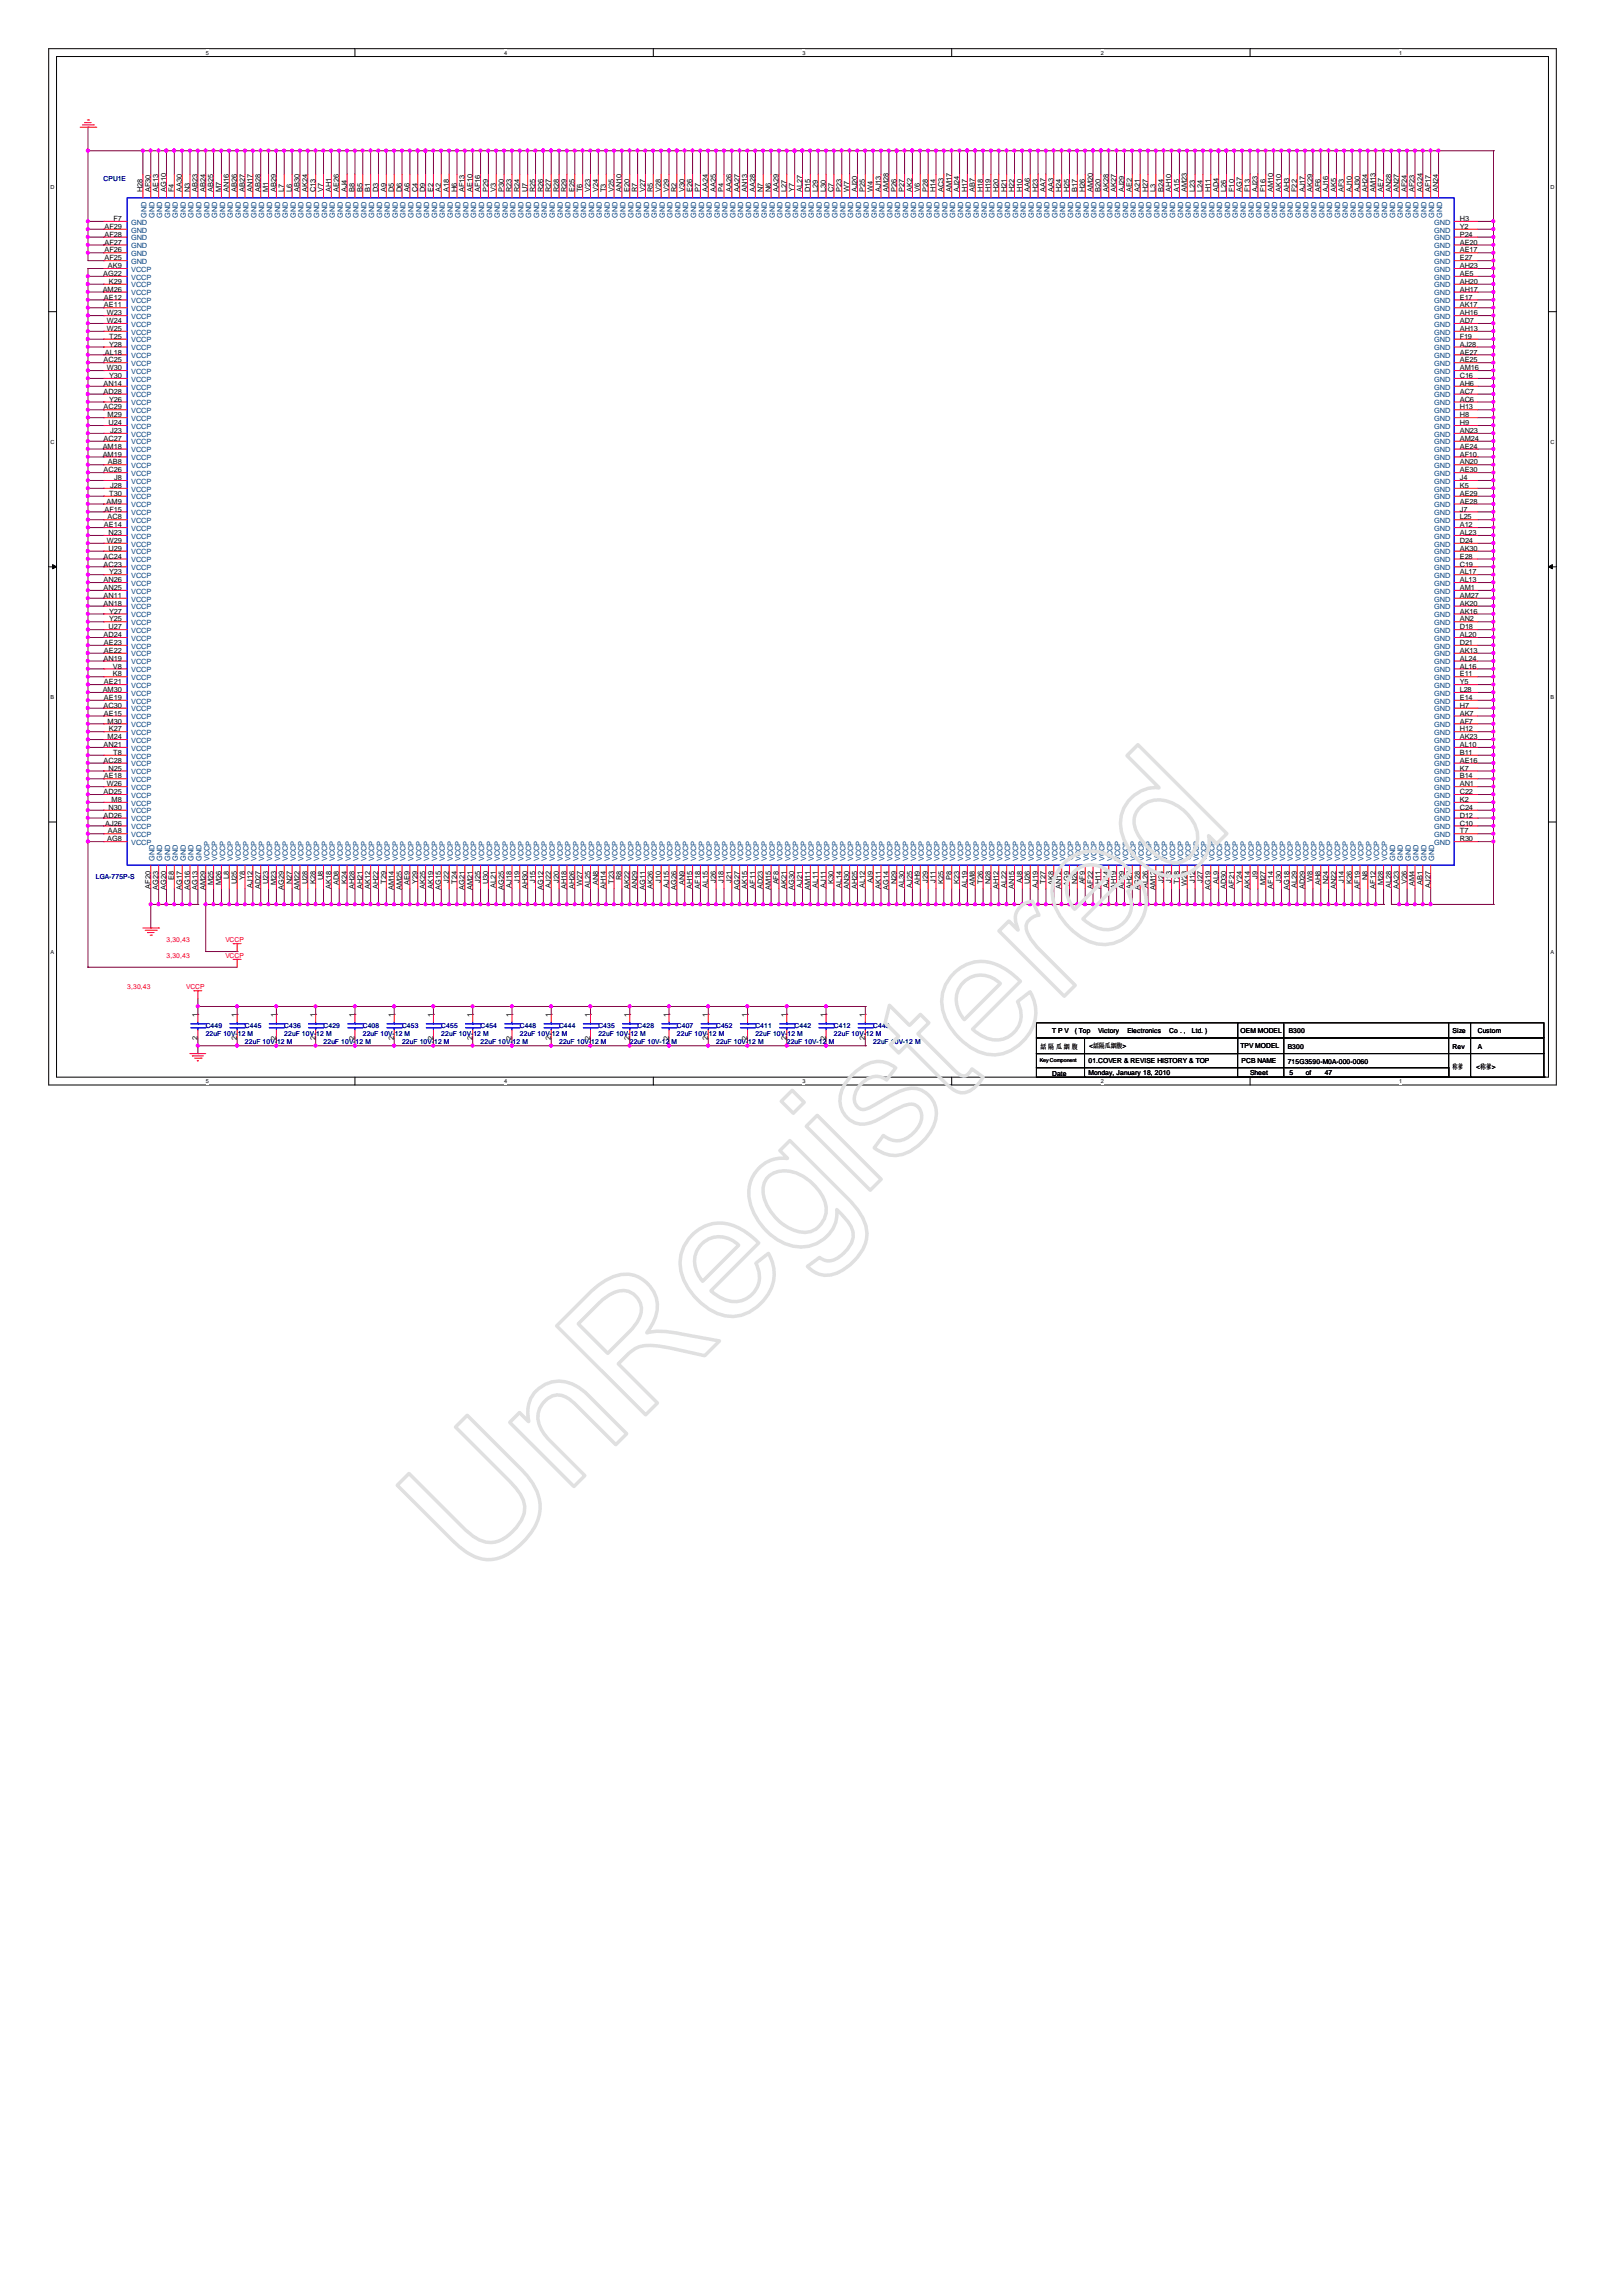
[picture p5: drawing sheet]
<svg xmlns="http://www.w3.org/2000/svg" width="210mm" height="297mm" viewBox="0 0 210 297" stroke-linecap="round" stroke-linejoin="round" font-family="sans-serif">
<defs><g id="words">
<text font-size="22.7" fill="#e0e0e0" x="61.6" y="205" transform="rotate(-45 61.6 205)">UnRegistered</text>
<g font-size=".9" fill="#000080">
<text x="13.4" y="23.4">CPU1E</text>
<text x="12.4" y="113.8">LGA-775P-S</text>
<text x="26.6" y="133.1">C449</text>
<text x="26.6" y="134.1">22uF 10V-12 M</text>
<text x="31.7" y="133.1">C445</text>
<text x="31.7" y="135.1">22uF 10V-12 M</text>
<text x="36.8" y="133.1">C436</text>
<text x="36.8" y="134.1">22uF 10V-12 M</text>
<text x="41.9" y="133.1">C429</text>
<text x="41.9" y="135.1">22uF 10V-12 M</text>
<text x="46.9" y="133.1">C408</text>
<text x="46.9" y="134.1">22uF 10V-12 M</text>
<text x="52" y="133.1">C453</text>
<text x="52" y="135.1">22uF 10V-12 M</text>
<text x="57.1" y="133.1">C455</text>
<text x="57.1" y="134.1">22uF 10V-12 M</text>
<text x="62.2" y="133.1">C454</text>
<text x="62.2" y="135.1">22uF 10V-12 M</text>
<text x="67.3" y="133.1">C448</text>
<text x="67.3" y="134.1">22uF 10V-12 M</text>
<text x="72.3" y="133.1">C444</text>
<text x="72.3" y="135.1">22uF 10V-12 M</text>
<text x="77.4" y="133.1">C435</text>
<text x="77.4" y="134.1">22uF 10V-12 M</text>
<text x="81.5" y="135.1">22uF 10V-12 M</text>
<text x="82.5" y="133.1">C428</text>
<text x="87.6" y="133.1">C407</text>
<text x="87.6" y="134.1">22uF 10V-12 M</text>
<text x="92.7" y="133.1">C452</text>
<text x="92.7" y="135.1">22uF 10V-12 M</text>
<text x="97.7" y="133.1">C411</text>
<text x="97.7" y="134.1">22uF 10V-12 M</text>
<text x="101.8" y="135.1">22uF 10V-12 M</text>
<text x="102.8" y="133.1">C442</text>
<text x="107.9" y="133.1">C412</text>
<text x="107.9" y="134.1">22uF 10V-12 M</text>
<text x="113" y="133.1">C443</text>
<text x="113" y="135.1">22uF 10V-12 M</text>
</g>
<g font-size=".9">
<text x="13.5" y="29.6">AF29</text>
<text x="14.7" y="28.6">F7</text>
<text x="18.4" y="24.9" transform="rotate(-90 18.4 24.9)">H28</text>
<text x="19.5" y="24.9" transform="rotate(-90 19.5 24.9)">AF30</text>
<text x="20.5" y="24.9" transform="rotate(-90 20.5 24.9)">AE13</text>
<text x="21.5" y="24.9" transform="rotate(-90 21.5 24.9)">AG10</text>
<text x="22.5" y="24.9" transform="rotate(-90 22.5 24.9)">F4</text>
<text x="23.5" y="24.9" transform="rotate(-90 23.5 24.9)">AA30</text>
<text x="24.5" y="24.9" transform="rotate(-90 24.5 24.9)">N3</text>
<text x="25.6" y="24.9" transform="rotate(-90 25.6 24.9)">AB23</text>
<text x="26.6" y="24.9" transform="rotate(-90 26.6 24.9)">AB24</text>
<text x="27.6" y="24.9" transform="rotate(-90 27.6 24.9)">AB25</text>
<text x="28.6" y="24.9" transform="rotate(-90 28.6 24.9)">M7</text>
<text x="29.6" y="24.9" transform="rotate(-90 29.6 24.9)">AN16</text>
<text x="30.6" y="24.9" transform="rotate(-90 30.6 24.9)">AB26</text>
<text x="31.7" y="24.9" transform="rotate(-90 31.7 24.9)">AB27</text>
<text x="32.7" y="24.9" transform="rotate(-90 32.7 24.9)">AN17</text>
<text x="33.7" y="24.9" transform="rotate(-90 33.7 24.9)">AB28</text>
<text x="34.7" y="24.9" transform="rotate(-90 34.7 24.9)">M1</text>
<text x="35.7" y="24.9" transform="rotate(-90 35.7 24.9)">AB29</text>
<text x="36.7" y="24.9" transform="rotate(-90 36.7 24.9)">L7</text>
<text x="37.8" y="24.9" transform="rotate(-90 37.8 24.9)">L6</text>
<text x="38.8" y="24.9" transform="rotate(-90 38.8 24.9)">AB30</text>
<text x="39.8" y="24.9" transform="rotate(-90 39.8 24.9)">AK24</text>
<text x="40.8" y="24.9" transform="rotate(-90 40.8 24.9)">C13</text>
<text x="41.8" y="24.9" transform="rotate(-90 41.8 24.9)">V7</text>
<text x="42.8" y="24.9" transform="rotate(-90 42.8 24.9)">AH1</text>
<text x="43.8" y="24.9" transform="rotate(-90 43.8 24.9)">AE26</text>
<text x="44.9" y="24.9" transform="rotate(-90 44.9 24.9)">AJ4</text>
<text x="45.9" y="24.9" transform="rotate(-90 45.9 24.9)">B8</text>
<text x="46.9" y="24.9" transform="rotate(-90 46.9 24.9)">B5</text>
<text x="47.9" y="24.9" transform="rotate(-90 47.9 24.9)">B1</text>
<text x="48.9" y="24.9" transform="rotate(-90 48.9 24.9)">D3</text>
<text x="49.9" y="24.9" transform="rotate(-90 49.9 24.9)">A9</text>
<text x="51" y="24.9" transform="rotate(-90 51 24.9)">D5</text>
<text x="52" y="24.9" transform="rotate(-90 52 24.9)">D6</text>
<text x="53" y="24.9" transform="rotate(-90 53 24.9)">A6</text>
<text x="54" y="24.9" transform="rotate(-90 54 24.9)">C4</text>
<text x="55" y="24.9" transform="rotate(-90 55 24.9)">D9</text>
<text x="56" y="24.9" transform="rotate(-90 56 24.9)">E2</text>
<text x="57.1" y="24.9" transform="rotate(-90 57.1 24.9)">A2</text>
<text x="58.1" y="24.9" transform="rotate(-90 58.1 24.9)">A18</text>
<text x="59.1" y="24.9" transform="rotate(-90 59.1 24.9)">H6</text>
<text x="60.1" y="24.9" transform="rotate(-90 60.1 24.9)">AF13</text>
<text x="61.1" y="24.9" transform="rotate(-90 61.1 24.9)">AE10</text>
<text x="62.1" y="24.9" transform="rotate(-90 62.1 24.9)">AF16</text>
<text x="63.2" y="24.9" transform="rotate(-90 63.2 24.9)">P29</text>
<text x="64.2" y="24.9" transform="rotate(-90 64.2 24.9)">V3</text>
<text x="65.2" y="24.9" transform="rotate(-90 65.2 24.9)">P30</text>
<text x="66.2" y="24.9" transform="rotate(-90 66.2 24.9)">R23</text>
<text x="67.2" y="24.9" transform="rotate(-90 67.2 24.9)">R24</text>
<text x="68.2" y="24.9" transform="rotate(-90 68.2 24.9)">U7</text>
<text x="69.2" y="24.9" transform="rotate(-90 69.2 24.9)">R25</text>
<text x="70.3" y="24.9" transform="rotate(-90 70.3 24.9)">R26</text>
<text x="71.3" y="24.9" transform="rotate(-90 71.3 24.9)">R27</text>
<text x="72.3" y="24.9" transform="rotate(-90 72.3 24.9)">R28</text>
<text x="73.3" y="24.9" transform="rotate(-90 73.3 24.9)">R29</text>
<text x="74.3" y="24.9" transform="rotate(-90 74.3 24.9)">E25</text>
<text x="75.3" y="24.9" transform="rotate(-90 75.3 24.9)">T6</text>
<text x="76.4" y="24.9" transform="rotate(-90 76.4 24.9)">V23</text>
<text x="77.4" y="24.9" transform="rotate(-90 77.4 24.9)">V24</text>
<text x="78.4" y="24.9" transform="rotate(-90 78.4 24.9)">T3</text>
<text x="79.4" y="24.9" transform="rotate(-90 79.4 24.9)">V25</text>
<text x="80.4" y="24.9" transform="rotate(-90 80.4 24.9)">AN10</text>
<text x="81.4" y="24.9" transform="rotate(-90 81.4 24.9)">E20</text>
<text x="82.5" y="24.9" transform="rotate(-90 82.5 24.9)">R7</text>
<text x="83.5" y="24.9" transform="rotate(-90 83.5 24.9)">V27</text>
<text x="84.5" y="24.9" transform="rotate(-90 84.5 24.9)">R5</text>
<text x="85.5" y="24.9" transform="rotate(-90 85.5 24.9)">V28</text>
<text x="86.5" y="24.9" transform="rotate(-90 86.5 24.9)">V29</text>
<text x="87.5" y="24.9" transform="rotate(-90 87.5 24.9)">R2</text>
<text x="88.6" y="24.9" transform="rotate(-90 88.6 24.9)">V30</text>
<text x="89.6" y="24.9" transform="rotate(-90 89.6 24.9)">E26</text>
<text x="90.6" y="24.9" transform="rotate(-90 90.6 24.9)">P7</text>
<text x="91.6" y="24.9" transform="rotate(-90 91.6 24.9)">AA24</text>
<text x="92.6" y="24.9" transform="rotate(-90 92.6 24.9)">AA25</text>
<text x="93.6" y="24.9" transform="rotate(-90 93.6 24.9)">P4</text>
<text x="94.6" y="24.9" transform="rotate(-90 94.6 24.9)">AA26</text>
<text x="95.7" y="24.9" transform="rotate(-90 95.7 24.9)">AA27</text>
<text x="96.7" y="24.9" transform="rotate(-90 96.7 24.9)">AN13</text>
<text x="97.7" y="24.9" transform="rotate(-90 97.7 24.9)">AA28</text>
<text x="98.7" y="24.9" transform="rotate(-90 98.7 24.9)">N7</text>
<text x="99.7" y="24.9" transform="rotate(-90 99.7 24.9)">N6</text>
<text x="100.7" y="24.9" transform="rotate(-90 100.7 24.9)">AA29</text>
<text x="101.8" y="24.9" transform="rotate(-90 101.8 24.9)">L27</text>
<text x="102.8" y="24.9" transform="rotate(-90 102.8 24.9)">Y7</text>
<text x="103.8" y="24.9" transform="rotate(-90 103.8 24.9)">AL27</text>
<text x="104.8" y="24.9" transform="rotate(-90 104.8 24.9)">D15</text>
<text x="105.8" y="24.9" transform="rotate(-90 105.8 24.9)">L29</text>
<text x="106.8" y="24.9" transform="rotate(-90 106.8 24.9)">L30</text>
<text x="107.9" y="24.9" transform="rotate(-90 107.9 24.9)">C7</text>
<text x="108.9" y="24.9" transform="rotate(-90 108.9 24.9)">P23</text>
<text x="109.9" y="24.9" transform="rotate(-90 109.9 24.9)">W7</text>
<text x="110.9" y="24.9" transform="rotate(-90 110.9 24.9)">AJ20</text>
<text x="111.9" y="24.9" transform="rotate(-90 111.9 24.9)">P25</text>
<text x="112.9" y="24.9" transform="rotate(-90 112.9 24.9)">W4</text>
<text x="114" y="24.9" transform="rotate(-90 114 24.9)">AJ13</text>
<text x="115" y="24.9" transform="rotate(-90 115 24.9)">AM28</text>
<text x="116" y="24.9" transform="rotate(-90 116 24.9)">P26</text>
<text x="117" y="24.9" transform="rotate(-90 117 24.9)">P27</text>
<text x="118" y="24.9" transform="rotate(-90 118 24.9)">AK2</text>
<text x="119" y="24.9" transform="rotate(-90 119 24.9)">V6</text>
<text x="120" y="24.9" transform="rotate(-90 120 24.9)">P28</text>
<text x="121.1" y="24.9" transform="rotate(-90 121.1 24.9)">H14</text>
<text x="122.1" y="24.9" transform="rotate(-90 122.1 24.9)">AC3</text>
<text x="123.1" y="24.9" transform="rotate(-90 123.1 24.9)">AM17</text>
<text x="124.1" y="24.9" transform="rotate(-90 124.1 24.9)">AJ24</text>
<text x="125.1" y="24.9" transform="rotate(-90 125.1 24.9)">H17</text>
<text x="126.1" y="24.9" transform="rotate(-90 126.1 24.9)">AB7</text>
<text x="127.2" y="24.9" transform="rotate(-90 127.2 24.9)">H18</text>
<text x="128.2" y="24.9" transform="rotate(-90 128.2 24.9)">H19</text>
<text x="129.2" y="24.9" transform="rotate(-90 129.2 24.9)">H20</text>
<text x="130.2" y="24.9" transform="rotate(-90 130.2 24.9)">H21</text>
<text x="131.2" y="24.9" transform="rotate(-90 131.2 24.9)">H22</text>
<text x="132.2" y="24.9" transform="rotate(-90 132.2 24.9)">H10</text>
<text x="133.3" y="24.9" transform="rotate(-90 133.3 24.9)">AA6</text>
<text x="134.3" y="24.9" transform="rotate(-90 134.3 24.9)">H23</text>
<text x="135.3" y="24.9" transform="rotate(-90 135.3 24.9)">AA7</text>
<text x="136.3" y="24.9" transform="rotate(-90 136.3 24.9)">AA3</text>
<text x="137.3" y="24.9" transform="rotate(-90 137.3 24.9)">H24</text>
<text x="138.3" y="24.9" transform="rotate(-90 138.3 24.9)">H25</text>
<text x="139.4" y="24.9" transform="rotate(-90 139.4 24.9)">B17</text>
<text x="140.4" y="24.9" transform="rotate(-90 140.4 24.9)">H26</text>
<text x="141.4" y="24.9" transform="rotate(-90 141.4 24.9)">AM20</text>
<text x="142.4" y="24.9" transform="rotate(-90 142.4 24.9)">B20</text>
<text x="143.4" y="24.9" transform="rotate(-90 143.4 24.9)">AK28</text>
<text x="144.4" y="24.9" transform="rotate(-90 144.4 24.9)">AK27</text>
<text x="145.4" y="24.9" transform="rotate(-90 145.4 24.9)">AJ29</text>
<text x="146.5" y="24.9" transform="rotate(-90 146.5 24.9)">AE2</text>
<text x="147.5" y="24.9" transform="rotate(-90 147.5 24.9)">A21</text>
<text x="148.5" y="24.9" transform="rotate(-90 148.5 24.9)">H27</text>
<text x="149.5" y="24.9" transform="rotate(-90 149.5 24.9)">L3</text>
<text x="150.5" y="24.9" transform="rotate(-90 150.5 24.9)">B24</text>
<text x="151.5" y="24.9" transform="rotate(-90 151.5 24.9)">AH10</text>
<text x="152.6" y="24.9" transform="rotate(-90 152.6 24.9)">A15</text>
<text x="153.6" y="24.9" transform="rotate(-90 153.6 24.9)">AM23</text>
<text x="154.6" y="24.9" transform="rotate(-90 154.6 24.9)">L23</text>
<text x="155.6" y="24.9" transform="rotate(-90 155.6 24.9)">L24</text>
<text x="156.6" y="24.9" transform="rotate(-90 156.6 24.9)">H11</text>
<text x="157.6" y="24.9" transform="rotate(-90 157.6 24.9)">AD4</text>
<text x="158.7" y="24.9" transform="rotate(-90 158.7 24.9)">L26</text>
<text x="159.7" y="24.9" transform="rotate(-90 159.7 24.9)">F10</text>
<text x="160.7" y="24.9" transform="rotate(-90 160.7 24.9)">AG7</text>
<text x="161.7" y="24.9" transform="rotate(-90 161.7 24.9)">F13</text>
<text x="162.7" y="24.9" transform="rotate(-90 162.7 24.9)">AJ23</text>
<text x="163.7" y="24.9" transform="rotate(-90 163.7 24.9)">F16</text>
<text x="164.8" y="24.9" transform="rotate(-90 164.8 24.9)">AM10</text>
<text x="165.8" y="24.9" transform="rotate(-90 165.8 24.9)">AK10</text>
<text x="166.8" y="24.9" transform="rotate(-90 166.8 24.9)">AH3</text>
<text x="167.8" y="24.9" transform="rotate(-90 167.8 24.9)">F22</text>
<text x="168.8" y="24.9" transform="rotate(-90 168.8 24.9)">AJ17</text>
<text x="169.8" y="24.9" transform="rotate(-90 169.8 24.9)">AK29</text>
<text x="170.8" y="24.9" transform="rotate(-90 170.8 24.9)">AF6</text>
<text x="171.9" y="24.9" transform="rotate(-90 171.9 24.9)">AJ16</text>
<text x="172.9" y="24.9" transform="rotate(-90 172.9 24.9)">AK5</text>
<text x="173.9" y="24.9" transform="rotate(-90 173.9 24.9)">AF3</text>
<text x="174.9" y="24.9" transform="rotate(-90 174.9 24.9)">AJ10</text>
<text x="175.9" y="24.9" transform="rotate(-90 175.9 24.9)">AJ30</text>
<text x="176.9" y="24.9" transform="rotate(-90 176.9 24.9)">AH24</text>
<text x="178" y="24.9" transform="rotate(-90 178 24.9)">AM13</text>
<text x="179" y="24.9" transform="rotate(-90 179 24.9)">AE7</text>
<text x="180" y="24.9" transform="rotate(-90 180 24.9)">AN28</text>
<text x="181" y="24.9" transform="rotate(-90 181 24.9)">AN27</text>
<text x="182" y="24.9" transform="rotate(-90 182 24.9)">AF24</text>
<text x="183" y="24.9" transform="rotate(-90 183 24.9)">AF23</text>
<text x="184.1" y="24.9" transform="rotate(-90 184.1 24.9)">AG24</text>
<text x="185.1" y="24.9" transform="rotate(-90 185.1 24.9)">AF17</text>
<text x="186.1" y="24.9" transform="rotate(-90 186.1 24.9)">AN24</text>
<text x="188.9" y="28.6">H3</text>
<text x="188.9" y="29.6">Y2</text>
<text x="13.4" y="35.7">AG22</text>
<text x="13.5" y="30.6">AF28</text>
<text x="13.5" y="31.7">AF27</text>
<text x="13.5" y="32.7">AF26</text>
<text x="13.5" y="33.7">AF25</text>
<text x="14" y="34.7">AK9</text>
<text x="188.9" y="34.7">AH23</text>
<text x="188.9" y="35.7">AE5</text>
<text x="188.9" y="30.6">P24</text>
<text x="188.9" y="31.7">AE20</text>
<text x="188.9" y="32.7">AE17</text>
<text x="188.9" y="33.7">E27</text>
<text x="13.3" y="37.8">AM26</text>
<text x="13.5" y="38.8">AE12</text>
<text x="13.5" y="39.8">AE11</text>
<text x="13.8" y="40.8">W23</text>
<text x="13.8" y="41.8">W24</text>
<text x="14.1" y="36.7">K29</text>
<text x="188.9" y="40.8">AH16</text>
<text x="188.9" y="41.8">AD7</text>
<text x="188.9" y="39.8">AK17</text>
<text x="188.9" y="36.7">AH20</text>
<text x="188.9" y="37.8">AH17</text>
<text x="188.9" y="38.8">E17</text>
<text x="13.4" y="46.9">AC25</text>
<text x="13.6" y="45.9">AL18</text>
<text x="13.8" y="42.8">W25</text>
<text x="13.8" y="47.9">W30</text>
<text x="14.1" y="43.8">T25</text>
<text x="14.1" y="44.9">Y28</text>
<text x="188.9" y="47.9">AM16</text>
<text x="188.9" y="46.9">AE25</text>
<text x="188.9" y="45.9">AE27</text>
<text x="188.9" y="44.9">AJ28</text>
<text x="188.9" y="43.8">F19</text>
<text x="188.9" y="42.8">AH13</text>
<text x="13.4" y="49.9">AN14</text>
<text x="13.4" y="51">AD28</text>
<text x="13.4" y="53">AC29</text>
<text x="14.1" y="48.9">Y30</text>
<text x="14.1" y="52">Y26</text>
<text x="188.9" y="53">H13</text>
<text x="188.9" y="52">AC6</text>
<text x="188.9" y="51">AC7</text>
<text x="188.9" y="49.9">AH6</text>
<text x="188.9" y="48.9">C16</text>
<text x="13.3" y="58.1">AM18</text>
<text x="13.3" y="59.1">AM19</text>
<text x="13.4" y="57.1">AC27</text>
<text x="13.9" y="54">M29</text>
<text x="14" y="55">U24</text>
<text x="14.3" y="56">J23</text>
<text x="188.9" y="59.1">AF10</text>
<text x="188.9" y="58.1">AE24</text>
<text x="188.9" y="57.1">AM24</text>
<text x="188.9" y="55">H9</text>
<text x="188.9" y="56">AN23</text>
<text x="188.9" y="54">H8</text>
<text x="13.4" y="61.1">AC26</text>
<text x="13.8" y="65.2">AM9</text>
<text x="14" y="60.1">AB8</text>
<text x="14.1" y="64.2">T30</text>
<text x="14.3" y="63.2">J28</text>
<text x="14.8" y="62.1">J8</text>
<text x="188.9" y="65.2">AE28</text>
<text x="188.9" y="64.2">AE29</text>
<text x="188.9" y="63.2">K5</text>
<text x="188.9" y="62.1">J4</text>
<text x="188.9" y="60.1">AN20</text>
<text x="188.9" y="61.1">AE30</text>
<text x="13.5" y="68.2">AE14</text>
<text x="13.5" y="66.2">AF15</text>
<text x="13.8" y="70.3">W29</text>
<text x="13.9" y="67.2">AC8</text>
<text x="14" y="69.2">N23</text>
<text x="14" y="71.3">U29</text>
<text x="188.9" y="71.3">AK30</text>
<text x="188.9" y="70.3">D24</text>
<text x="188.9" y="69.2">AL23</text>
<text x="188.9" y="68.2">A12</text>
<text x="188.9" y="67.2">L25</text>
<text x="188.9" y="66.2">J7</text>
<text x="13.4" y="72.3">AC24</text>
<text x="13.4" y="73.3">AC23</text>
<text x="13.4" y="75.3">AN26</text>
<text x="13.4" y="76.4">AN25</text>
<text x="13.4" y="77.4">AN11</text>
<text x="14.1" y="74.3">Y23</text>
<text x="188.9" y="77.4">AM27</text>
<text x="188.9" y="76.4">AM1</text>
<text x="188.9" y="74.3">AL17</text>
<text x="188.9" y="75.3">AL13</text>
<text x="188.9" y="73.3">C19</text>
<text x="188.9" y="72.3">E28</text>
<text x="13.4" y="78.4">AN18</text>
<text x="13.4" y="82.5">AD24</text>
<text x="13.5" y="83.5">AE23</text>
<text x="14" y="81.4">U27</text>
<text x="14.1" y="79.4">Y27</text>
<text x="14.1" y="80.4">Y25</text>
<text x="188.9" y="83.5">D21</text>
<text x="188.9" y="82.5">AL20</text>
<text x="188.9" y="81.4">D18</text>
<text x="188.9" y="80.4">AN2</text>
<text x="188.9" y="79.4">AK16</text>
<text x="188.9" y="78.4">AK20</text>
<text x="13.3" y="89.6">AM30</text>
<text x="13.4" y="85.5">AN19</text>
<text x="13.5" y="84.5">AE22</text>
<text x="13.5" y="88.6">AE21</text>
<text x="14.6" y="86.5">V8</text>
<text x="14.6" y="87.5">K8</text>
<text x="188.9" y="89.6">L28</text>
<text x="188.9" y="88.6">Y5</text>
<text x="188.9" y="87.5">E11</text>
<text x="188.9" y="86.5">AL16</text>
<text x="188.9" y="85.5">AL24</text>
<text x="188.9" y="84.5">AK13</text>
<text x="13.4" y="91.6">AC30</text>
<text x="13.5" y="90.6">AE19</text>
<text x="13.5" y="92.6">AE15</text>
<text x="13.9" y="93.6">M30</text>
<text x="13.9" y="95.7">M24</text>
<text x="14.1" y="94.6">K27</text>
<text x="188.9" y="95.7">AK23</text>
<text x="188.9" y="94.6">H12</text>
<text x="188.9" y="93.6">AF7</text>
<text x="188.9" y="92.6">AK7</text>
<text x="188.9" y="91.6">H7</text>
<text x="188.9" y="90.6">E14</text>
<text x="13.4" y="96.7">AN21</text>
<text x="13.4" y="98.7">AC28</text>
<text x="13.5" y="100.7">AE18</text>
<text x="13.8" y="101.8">W26</text>
<text x="14" y="99.7">N25</text>
<text x="14.6" y="97.7">T8</text>
<text x="188.9" y="101.8">AN1</text>
<text x="188.9" y="100.7">B14</text>
<text x="188.9" y="99.7">K7</text>
<text x="188.9" y="98.7">AE16</text>
<text x="188.9" y="97.7">B11</text>
<text x="188.9" y="96.7">AL10</text>
<text x="13.4" y="102.8">AD25</text>
<text x="13.4" y="105.8">AD26</text>
<text x="13.6" y="106.8">AJ26</text>
<text x="14" y="107.9">AA8</text>
<text x="14" y="104.8">N30</text>
<text x="14.4" y="103.8">M8</text>
<text x="188.9" y="106.8">C10</text>
<text x="188.9" y="105.8">D12</text>
<text x="188.9" y="104.8">C24</text>
<text x="188.9" y="103.8">K2</text>
<text x="188.9" y="102.8">C22</text>
<text x="188.9" y="107.9">T7</text>
<text x="13.9" y="108.9">AG8</text>
<text x="22.5" y="113.9" transform="rotate(-90 22.5 113.9)">E8</text>
<text x="29.6" y="113.8" transform="rotate(-90 29.6 113.8)">L8</text>
<text x="31.7" y="113.9" transform="rotate(-90 31.7 113.9)">Y8</text>
<text x="41.8" y="113.9" transform="rotate(-90 41.8 113.9)">U8</text>
<text x="80.4" y="113.9" transform="rotate(-90 80.4 113.9)">R8</text>
<text x="123.1" y="113.9" transform="rotate(-90 123.1 113.9)">P8</text>
<text x="162.7" y="113.7" transform="rotate(-90 162.7 113.7)">J9</text>
<text x="176.9" y="113.9" transform="rotate(-90 176.9 113.9)">N8</text>
<text x="188.9" y="108.9">R30</text>
<text x="19.5" y="115" transform="rotate(-90 19.5 115)">AF20</text>
<text x="20.5" y="115.2" transform="rotate(-90 20.5 115.2)">AG23</text>
<text x="21.5" y="115.2" transform="rotate(-90 21.5 115.2)">AG20</text>
<text x="23.5" y="115.2" transform="rotate(-90 23.5 115.2)">AG17</text>
<text x="24.5" y="115.2" transform="rotate(-90 24.5 115.2)">AG16</text>
<text x="25.6" y="115.2" transform="rotate(-90 25.6 115.2)">AG13</text>
<text x="26.6" y="115.2" transform="rotate(-90 26.6 115.2)">AM29</text>
<text x="27.6" y="114.6" transform="rotate(-90 27.6 114.6)">M25</text>
<text x="28.6" y="114.6" transform="rotate(-90 28.6 114.6)">M26</text>
<text x="30.6" y="114.5" transform="rotate(-90 30.6 114.5)">U25</text>
<text x="32.7" y="114.9" transform="rotate(-90 32.7 114.9)">AJ12</text>
<text x="33.7" y="115.1" transform="rotate(-90 33.7 115.1)">AD27</text>
<text x="34.7" y="114.5" transform="rotate(-90 34.7 114.5)">U23</text>
<text x="35.7" y="114.6" transform="rotate(-90 35.7 114.6)">M23</text>
<text x="36.7" y="115.2" transform="rotate(-90 36.7 115.2)">AG29</text>
<text x="37.8" y="114.5" transform="rotate(-90 37.8 114.5)">N27</text>
<text x="38.8" y="115.2" transform="rotate(-90 38.8 115.2)">AM22</text>
<text x="39.8" y="114.5" transform="rotate(-90 39.8 114.5)">U28</text>
<text x="40.8" y="114.4" transform="rotate(-90 40.8 114.4)">K28</text>
<text x="42.8" y="115.1" transform="rotate(-90 42.8 115.1)">AK18</text>
<text x="43.8" y="114.5" transform="rotate(-90 43.8 114.5)">AD8</text>
<text x="44.9" y="114.4" transform="rotate(-90 44.9 114.4)">K24</text>
<text x="45.9" y="115.1" transform="rotate(-90 45.9 115.1)">AH28</text>
<text x="46.9" y="115.1" transform="rotate(-90 46.9 115.1)">AH21</text>
<text x="47.9" y="115.1" transform="rotate(-90 47.9 115.1)">AK12</text>
<text x="48.9" y="115.1" transform="rotate(-90 48.9 115.1)">AH22</text>
<text x="49.9" y="114.4" transform="rotate(-90 49.9 114.4)">T29</text>
<text x="51" y="115.2" transform="rotate(-90 51 115.2)">AM14</text>
<text x="52" y="115.2" transform="rotate(-90 52 115.2)">AM25</text>
<text x="53" y="114.5" transform="rotate(-90 53 114.5)">AE9</text>
<text x="54" y="114.4" transform="rotate(-90 54 114.4)">Y29</text>
<text x="55" y="115.1" transform="rotate(-90 55 115.1)">AK25</text>
<text x="56" y="115.1" transform="rotate(-90 56 115.1)">AK19</text>
<text x="57.1" y="115.2" transform="rotate(-90 57.1 115.2)">AG15</text>
<text x="58.1" y="114.3" transform="rotate(-90 58.1 114.3)">J22</text>
<text x="59.1" y="114.4" transform="rotate(-90 59.1 114.4)">T24</text>
<text x="60.1" y="115.2" transform="rotate(-90 60.1 115.2)">AG21</text>
<text x="61.1" y="115.2" transform="rotate(-90 61.1 115.2)">AM21</text>
<text x="62.1" y="114.3" transform="rotate(-90 62.1 114.3)">J25</text>
<text x="63.2" y="114.5" transform="rotate(-90 63.2 114.5)">U30</text>
<text x="64.2" y="115" transform="rotate(-90 64.2 115)">AL21</text>
<text x="65.2" y="115.2" transform="rotate(-90 65.2 115.2)">AG25</text>
<text x="66.2" y="114.9" transform="rotate(-90 66.2 114.9)">AJ18</text>
<text x="67.2" y="114.3" transform="rotate(-90 67.2 114.3)">J19</text>
<text x="68.2" y="115.1" transform="rotate(-90 68.2 115.1)">AH30</text>
<text x="69.2" y="114.3" transform="rotate(-90 69.2 114.3)">J15</text>
<text x="70.3" y="115.2" transform="rotate(-90 70.3 115.2)">AG12</text>
<text x="71.3" y="114.9" transform="rotate(-90 71.3 114.9)">AJ22</text>
<text x="72.3" y="114.3" transform="rotate(-90 72.3 114.3)">J20</text>
<text x="73.3" y="115.1" transform="rotate(-90 73.3 115.1)">AH18</text>
<text x="74.3" y="115.1" transform="rotate(-90 74.3 115.1)">AH26</text>
<text x="75.3" y="114.7" transform="rotate(-90 75.3 114.7)">W27</text>
<text x="76.4" y="115" transform="rotate(-90 76.4 115)">AL25</text>
<text x="77.4" y="114.5" transform="rotate(-90 77.4 114.5)">AN8</text>
<text x="78.4" y="115.1" transform="rotate(-90 78.4 115.1)">AH14</text>
<text x="79.4" y="114.4" transform="rotate(-90 79.4 114.4)">T23</text>
<text x="81.4" y="115.1" transform="rotate(-90 81.4 115.1)">AK22</text>
<text x="82.5" y="115.1" transform="rotate(-90 82.5 115.1)">AN29</text>
<text x="83.5" y="115.2" transform="rotate(-90 83.5 115.2)">AG11</text>
<text x="84.5" y="115.1" transform="rotate(-90 84.5 115.1)">AK26</text>
<text x="85.5" y="114.3" transform="rotate(-90 85.5 114.3)">J10</text>
<text x="86.5" y="114.9" transform="rotate(-90 86.5 114.9)">AJ15</text>
<text x="87.5" y="115.2" transform="rotate(-90 87.5 115.2)">AG26</text>
<text x="88.6" y="114.5" transform="rotate(-90 88.6 114.5)">AN9</text>
<text x="89.6" y="115.1" transform="rotate(-90 89.6 115.1)">AH15</text>
<text x="90.6" y="115" transform="rotate(-90 90.6 115)">AF18</text>
<text x="91.6" y="115" transform="rotate(-90 91.6 115)">AL15</text>
<text x="92.6" y="114.3" transform="rotate(-90 92.6 114.3)">J26</text>
<text x="93.6" y="114.3" transform="rotate(-90 93.6 114.3)">J18</text>
<text x="94.6" y="114.3" transform="rotate(-90 94.6 114.3)">J21</text>
<text x="95.7" y="115.2" transform="rotate(-90 95.7 115.2)">AG27</text>
<text x="96.7" y="115.1" transform="rotate(-90 96.7 115.1)">AK15</text>
<text x="97.7" y="115" transform="rotate(-90 97.7 115)">AF11</text>
<text x="98.7" y="115.1" transform="rotate(-90 98.7 115.1)">AD23</text>
<text x="99.7" y="115.2" transform="rotate(-90 99.7 115.2)">AM15</text>
<text x="100.7" y="114.5" transform="rotate(-90 100.7 114.5)">AF8</text>
<text x="101.8" y="115.1" transform="rotate(-90 101.8 115.1)">AK21</text>
<text x="102.8" y="115.2" transform="rotate(-90 102.8 115.2)">AG30</text>
<text x="103.8" y="114.9" transform="rotate(-90 103.8 114.9)">AJ21</text>
<text x="104.8" y="115.2" transform="rotate(-90 104.8 115.2)">AM11</text>
<text x="105.8" y="115" transform="rotate(-90 105.8 115)">AL11</text>
<text x="106.8" y="114.9" transform="rotate(-90 106.8 114.9)">AJ11</text>
<text x="107.9" y="114.4" transform="rotate(-90 107.9 114.4)">K30</text>
<text x="108.9" y="115" transform="rotate(-90 108.9 115)">AL14</text>
<text x="109.9" y="115.1" transform="rotate(-90 109.9 115.1)">AN30</text>
<text x="110.9" y="115.1" transform="rotate(-90 110.9 115.1)">AH25</text>
<text x="111.9" y="115" transform="rotate(-90 111.9 115)">AL12</text>
<text x="112.9" y="114.3" transform="rotate(-90 112.9 114.3)">AJ9</text>
<text x="114" y="115.1" transform="rotate(-90 114 115.1)">AK11</text>
<text x="115" y="115.2" transform="rotate(-90 115 115.2)">AG14</text>
<text x="116" y="114.5" transform="rotate(-90 116 114.5)">N29</text>
<text x="117" y="115" transform="rotate(-90 117 115)">AL30</text>
<text x="118" y="114.9" transform="rotate(-90 118 114.9)">AJ25</text>
<text x="119" y="114.5" transform="rotate(-90 119 114.5)">AH9</text>
<text x="120" y="114.3" transform="rotate(-90 120 114.3)">J29</text>
<text x="121.1" y="114.3" transform="rotate(-90 121.1 114.3)">J11</text>
<text x="122.1" y="114.4" transform="rotate(-90 122.1 114.4)">K25</text>
<text x="124.1" y="114.4" transform="rotate(-90 124.1 114.4)">K23</text>
<text x="125.1" y="115" transform="rotate(-90 125.1 115)">AL19</text>
<text x="126.1" y="114.7" transform="rotate(-90 126.1 114.7)">AM8</text>
<text x="127.2" y="114.4" transform="rotate(-90 127.2 114.4)">T26</text>
<text x="128.2" y="114.5" transform="rotate(-90 128.2 114.5)">N28</text>
<text x="129.2" y="115.1" transform="rotate(-90 129.2 115.1)">AH12</text>
<text x="130.2" y="115" transform="rotate(-90 130.2 115)">AL22</text>
<text x="131.2" y="115.1" transform="rotate(-90 131.2 115.1)">AN15</text>
<text x="132.2" y="114.3" transform="rotate(-90 132.2 114.3)">AJ8</text>
<text x="133.3" y="114.5" transform="rotate(-90 133.3 114.5)">U26</text>
<text x="134.3" y="114.9" transform="rotate(-90 134.3 114.9)">AJ19</text>
<text x="135.3" y="114.4" transform="rotate(-90 135.3 114.4)">T27</text>
<text x="136.3" y="114.5" transform="rotate(-90 136.3 114.5)">AK8</text>
<text x="137.3" y="115.1" transform="rotate(-90 137.3 115.1)">AN12</text>
<text x="138.3" y="114.6" transform="rotate(-90 138.3 114.6)">AG9</text>
<text x="139.4" y="114.5" transform="rotate(-90 139.4 114.5)">N26</text>
<text x="140.4" y="114.5" transform="rotate(-90 140.4 114.5)">AF9</text>
<text x="141.4" y="115" transform="rotate(-90 141.4 115)">AF22</text>
<text x="142.4" y="115.1" transform="rotate(-90 142.4 115.1)">AH11</text>
<text x="143.4" y="114.9" transform="rotate(-90 143.4 114.9)">AJ14</text>
<text x="144.4" y="115.1" transform="rotate(-90 144.4 115.1)">AH19</text>
<text x="145.4" y="115.1" transform="rotate(-90 145.4 115.1)">AH29</text>
<text x="146.5" y="115.1" transform="rotate(-90 146.5 115.1)">AH27</text>
<text x="147.5" y="115.2" transform="rotate(-90 147.5 115.2)">AG28</text>
<text x="148.5" y="115" transform="rotate(-90 148.5 115)">AL26</text>
<text x="149.5" y="115.2" transform="rotate(-90 149.5 115.2)">AM12</text>
<text x="150.5" y="114.3" transform="rotate(-90 150.5 114.3)">J24</text>
<text x="151.5" y="114.3" transform="rotate(-90 151.5 114.3)">J13</text>
<text x="152.6" y="114.4" transform="rotate(-90 152.6 114.4)">T28</text>
<text x="153.6" y="114.7" transform="rotate(-90 153.6 114.7)">W28</text>
<text x="154.6" y="114.3" transform="rotate(-90 154.6 114.3)">J12</text>
<text x="155.6" y="114.3" transform="rotate(-90 155.6 114.3)">J27</text>
<text x="156.6" y="115.2" transform="rotate(-90 156.6 115.2)">AG19</text>
<text x="157.6" y="114.4" transform="rotate(-90 157.6 114.4)">AL9</text>
<text x="158.7" y="115.1" transform="rotate(-90 158.7 115.1)">AD30</text>
<text x="159.7" y="115" transform="rotate(-90 159.7 115)">AF21</text>
<text x="160.7" y="114.4" transform="rotate(-90 160.7 114.4)">Y24</text>
<text x="161.7" y="115.1" transform="rotate(-90 161.7 115.1)">AK14</text>
<text x="163.7" y="114.6" transform="rotate(-90 163.7 114.6)">M27</text>
<text x="164.8" y="115" transform="rotate(-90 164.8 115)">AF14</text>
<text x="165.8" y="114.3" transform="rotate(-90 165.8 114.3)">J30</text>
<text x="166.8" y="115.2" transform="rotate(-90 166.8 115.2)">AG18</text>
<text x="167.8" y="115" transform="rotate(-90 167.8 115)">AL29</text>
<text x="168.8" y="115.1" transform="rotate(-90 168.8 115.1)">AD29</text>
<text x="169.8" y="114.1" transform="rotate(-90 169.8 114.1)">W8</text>
<text x="170.8" y="114.5" transform="rotate(-90 170.8 114.5)">AH8</text>
<text x="171.9" y="114.5" transform="rotate(-90 171.9 114.5)">N24</text>
<text x="172.9" y="115.1" transform="rotate(-90 172.9 115.1)">AN22</text>
<text x="173.9" y="114.3" transform="rotate(-90 173.9 114.3)">J14</text>
<text x="174.9" y="114.4" transform="rotate(-90 174.9 114.4)">K26</text>
<text x="175.9" y="115" transform="rotate(-90 175.9 115)">AF19</text>
<text x="178" y="115" transform="rotate(-90 178 115)">AF12</text>
<text x="179" y="114.6" transform="rotate(-90 179 114.6)">M28</text>
<text x="180" y="115" transform="rotate(-90 180 115)">AL28</text>
<text x="181" y="115.1" transform="rotate(-90 181 115.1)">AA23</text>
<text x="182" y="114.4" transform="rotate(-90 182 114.4)">V26</text>
<text x="183" y="114.7" transform="rotate(-90 183 114.7)">AM4</text>
<text x="184.1" y="114.5" transform="rotate(-90 184.1 114.5)">AB1</text>
<text x="185.1" y="114.9" transform="rotate(-90 185.1 114.9)">AJ27</text>
<text x="25.6" y="131.6" transform="rotate(-90 25.6 131.6)">1</text>
<text x="30.6" y="131.6" transform="rotate(-90 30.6 131.6)">1</text>
<text x="35.7" y="131.6" transform="rotate(-90 35.7 131.6)">1</text>
<text x="40.8" y="131.6" transform="rotate(-90 40.8 131.6)">1</text>
<text x="45.9" y="131.6" transform="rotate(-90 45.9 131.6)">1</text>
<text x="51" y="131.6" transform="rotate(-90 51 131.6)">1</text>
<text x="56" y="131.6" transform="rotate(-90 56 131.6)">1</text>
<text x="61.1" y="131.6" transform="rotate(-90 61.1 131.6)">1</text>
<text x="66.2" y="131.6" transform="rotate(-90 66.2 131.6)">1</text>
<text x="71.3" y="131.6" transform="rotate(-90 71.3 131.6)">1</text>
<text x="76.4" y="131.6" transform="rotate(-90 76.4 131.6)">1</text>
<text x="81.4" y="131.6" transform="rotate(-90 81.4 131.6)">1</text>
<text x="86.5" y="131.6" transform="rotate(-90 86.5 131.6)">1</text>
<text x="91.6" y="131.6" transform="rotate(-90 91.6 131.6)">1</text>
<text x="96.7" y="131.6" transform="rotate(-90 96.7 131.6)">1</text>
<text x="101.8" y="131.6" transform="rotate(-90 101.8 131.6)">1</text>
<text x="106.8" y="131.6" transform="rotate(-90 106.8 131.6)">1</text>
<text x="111.9" y="131.6" transform="rotate(-90 111.9 131.6)">1</text>
<text x="25.6" y="134.6" transform="rotate(-90 25.6 134.6)">2</text>
<text x="30.6" y="134.6" transform="rotate(-90 30.6 134.6)">2</text>
<text x="35.7" y="134.6" transform="rotate(-90 35.7 134.6)">2</text>
<text x="40.8" y="134.6" transform="rotate(-90 40.8 134.6)">2</text>
<text x="45.9" y="134.6" transform="rotate(-90 45.9 134.6)">2</text>
<text x="51" y="134.6" transform="rotate(-90 51 134.6)">2</text>
<text x="56" y="134.6" transform="rotate(-90 56 134.6)">2</text>
<text x="61.1" y="134.6" transform="rotate(-90 61.1 134.6)">2</text>
<text x="66.2" y="134.6" transform="rotate(-90 66.2 134.6)">2</text>
<text x="71.3" y="134.6" transform="rotate(-90 71.3 134.6)">2</text>
<text x="76.4" y="134.6" transform="rotate(-90 76.4 134.6)">2</text>
<text x="81.4" y="134.6" transform="rotate(-90 81.4 134.6)">2</text>
<text x="86.5" y="134.6" transform="rotate(-90 86.5 134.6)">2</text>
<text x="91.6" y="134.6" transform="rotate(-90 91.6 134.6)">2</text>
<text x="96.7" y="134.6" transform="rotate(-90 96.7 134.6)">2</text>
<text x="101.8" y="134.6" transform="rotate(-90 101.8 134.6)">2</text>
<text x="106.8" y="134.6" transform="rotate(-90 106.8 134.6)">2</text>
<text x="111.9" y="134.6" transform="rotate(-90 111.9 134.6)">2</text>
<text x="134.6" y="135.7">絬 隔 瓜 絪 腹</text>
<text x="136.1" y="133.7">T P V</text>
<text x="139.1" y="133.7">( Top</text>
<text x="140.8" y="137.6">01.COVER &amp; REVISE HISTORY &amp; TOP</text>
<text x="140.9" y="135.6">&lt;絬隔瓜絪腹&gt;</text>
<text x="142.1" y="133.7">Victory</text>
<text x="145.9" y="133.7">Electronics</text>
<text x="151.3" y="133.7">Co . ,</text>
<text x="154.2" y="133.7">Ltd. )</text>
<text x="160.5" y="133.7">OEM MODEL</text>
<text x="160.5" y="135.6">TPV MODEL</text>
<text x="160.6" y="137.6">PCB NAME</text>
<text x="166.6" y="135.7">B300</text>
<text x="166.6" y="137.7">715G3590-M0A-000-0060</text>
<text x="166.7" y="133.7">B300</text>
<text x="188" y="133.7">Size</text>
<text x="188" y="135.7">Rev</text>
<text x="191.2" y="135.7">A</text>
<text x="191.2" y="133.7">Custom</text>
<text x="136.1" y="139.2">Date</text>
<text x="140.8" y="139.1">Monday, January 18, 2010</text>
<text x="161.7" y="139.1">Sheet</text>
<text x="166.8" y="139.1">5</text>
<text x="168.9" y="139.1">of</text>
<text x="171.4" y="139.1">47</text>
<text x="188" y="138.4">称爹</text>
<text x="191" y="138.4">&lt;称爹&gt;</text>
</g>
<g font-size=".9" fill="#004080">
<text x="17" y="29.1">GND</text>
<text x="19" y="28.2" transform="rotate(-90 19 28.2)">GND</text>
<text x="20" y="28.2" transform="rotate(-90 20 28.2)">GND</text>
<text x="21" y="28.2" transform="rotate(-90 21 28.2)">GND</text>
<text x="22" y="28.2" transform="rotate(-90 22 28.2)">GND</text>
<text x="23" y="28.2" transform="rotate(-90 23 28.2)">GND</text>
<text x="24" y="28.2" transform="rotate(-90 24 28.2)">GND</text>
<text x="25.1" y="28.2" transform="rotate(-90 25.1 28.2)">GND</text>
<text x="26.1" y="28.2" transform="rotate(-90 26.1 28.2)">GND</text>
<text x="27.1" y="28.2" transform="rotate(-90 27.1 28.2)">GND</text>
<text x="28.1" y="28.2" transform="rotate(-90 28.1 28.2)">GND</text>
<text x="29.1" y="28.2" transform="rotate(-90 29.1 28.2)">GND</text>
<text x="30.1" y="28.2" transform="rotate(-90 30.1 28.2)">GND</text>
<text x="31.1" y="28.2" transform="rotate(-90 31.1 28.2)">GND</text>
<text x="32.2" y="28.2" transform="rotate(-90 32.2 28.2)">GND</text>
<text x="33.2" y="28.2" transform="rotate(-90 33.2 28.2)">GND</text>
<text x="34.2" y="28.2" transform="rotate(-90 34.2 28.2)">GND</text>
<text x="35.2" y="28.2" transform="rotate(-90 35.2 28.2)">GND</text>
<text x="36.2" y="28.2" transform="rotate(-90 36.2 28.2)">GND</text>
<text x="37.2" y="28.2" transform="rotate(-90 37.2 28.2)">GND</text>
<text x="38.3" y="28.2" transform="rotate(-90 38.3 28.2)">GND</text>
<text x="39.3" y="28.2" transform="rotate(-90 39.3 28.2)">GND</text>
<text x="40.3" y="28.2" transform="rotate(-90 40.3 28.2)">GND</text>
<text x="41.3" y="28.2" transform="rotate(-90 41.3 28.2)">GND</text>
<text x="42.3" y="28.2" transform="rotate(-90 42.3 28.2)">GND</text>
<text x="43.3" y="28.2" transform="rotate(-90 43.3 28.2)">GND</text>
<text x="44.4" y="28.2" transform="rotate(-90 44.4 28.2)">GND</text>
<text x="45.4" y="28.2" transform="rotate(-90 45.4 28.2)">GND</text>
<text x="46.4" y="28.2" transform="rotate(-90 46.4 28.2)">GND</text>
<text x="47.4" y="28.2" transform="rotate(-90 47.4 28.2)">GND</text>
<text x="48.4" y="28.2" transform="rotate(-90 48.4 28.2)">GND</text>
<text x="49.4" y="28.2" transform="rotate(-90 49.4 28.2)">GND</text>
<text x="50.5" y="28.2" transform="rotate(-90 50.5 28.2)">GND</text>
<text x="51.5" y="28.2" transform="rotate(-90 51.5 28.2)">GND</text>
<text x="52.5" y="28.2" transform="rotate(-90 52.5 28.2)">GND</text>
<text x="53.5" y="28.2" transform="rotate(-90 53.5 28.2)">GND</text>
<text x="54.5" y="28.2" transform="rotate(-90 54.5 28.2)">GND</text>
<text x="55.5" y="28.2" transform="rotate(-90 55.5 28.2)">GND</text>
<text x="56.5" y="28.2" transform="rotate(-90 56.5 28.2)">GND</text>
<text x="57.6" y="28.2" transform="rotate(-90 57.6 28.2)">GND</text>
<text x="58.6" y="28.2" transform="rotate(-90 58.6 28.2)">GND</text>
<text x="59.6" y="28.2" transform="rotate(-90 59.6 28.2)">GND</text>
<text x="60.6" y="28.2" transform="rotate(-90 60.6 28.2)">GND</text>
<text x="61.6" y="28.2" transform="rotate(-90 61.6 28.2)">GND</text>
<text x="62.6" y="28.2" transform="rotate(-90 62.6 28.2)">GND</text>
<text x="63.7" y="28.2" transform="rotate(-90 63.7 28.2)">GND</text>
<text x="64.7" y="28.2" transform="rotate(-90 64.7 28.2)">GND</text>
<text x="65.7" y="28.2" transform="rotate(-90 65.7 28.2)">GND</text>
<text x="66.7" y="28.2" transform="rotate(-90 66.7 28.2)">GND</text>
<text x="67.7" y="28.2" transform="rotate(-90 67.7 28.2)">GND</text>
<text x="68.7" y="28.2" transform="rotate(-90 68.7 28.2)">GND</text>
<text x="69.8" y="28.2" transform="rotate(-90 69.8 28.2)">GND</text>
<text x="70.8" y="28.2" transform="rotate(-90 70.8 28.2)">GND</text>
<text x="71.8" y="28.2" transform="rotate(-90 71.8 28.2)">GND</text>
<text x="72.8" y="28.2" transform="rotate(-90 72.8 28.2)">GND</text>
<text x="73.8" y="28.2" transform="rotate(-90 73.8 28.2)">GND</text>
<text x="74.8" y="28.2" transform="rotate(-90 74.8 28.2)">GND</text>
<text x="75.9" y="28.2" transform="rotate(-90 75.9 28.2)">GND</text>
<text x="76.9" y="28.2" transform="rotate(-90 76.9 28.2)">GND</text>
<text x="77.9" y="28.2" transform="rotate(-90 77.9 28.2)">GND</text>
<text x="78.9" y="28.2" transform="rotate(-90 78.9 28.2)">GND</text>
<text x="79.9" y="28.2" transform="rotate(-90 79.9 28.2)">GND</text>
<text x="80.9" y="28.2" transform="rotate(-90 80.9 28.2)">GND</text>
<text x="81.9" y="28.2" transform="rotate(-90 81.9 28.2)">GND</text>
<text x="83" y="28.2" transform="rotate(-90 83 28.2)">GND</text>
<text x="84" y="28.2" transform="rotate(-90 84 28.2)">GND</text>
<text x="85" y="28.2" transform="rotate(-90 85 28.2)">GND</text>
<text x="86" y="28.2" transform="rotate(-90 86 28.2)">GND</text>
<text x="87" y="28.2" transform="rotate(-90 87 28.2)">GND</text>
<text x="88" y="28.2" transform="rotate(-90 88 28.2)">GND</text>
<text x="89.1" y="28.2" transform="rotate(-90 89.1 28.2)">GND</text>
<text x="90.1" y="28.2" transform="rotate(-90 90.1 28.2)">GND</text>
<text x="91.1" y="28.2" transform="rotate(-90 91.1 28.2)">GND</text>
<text x="92.1" y="28.2" transform="rotate(-90 92.1 28.2)">GND</text>
<text x="93.1" y="28.2" transform="rotate(-90 93.1 28.2)">GND</text>
<text x="94.1" y="28.2" transform="rotate(-90 94.1 28.2)">GND</text>
<text x="95.2" y="28.2" transform="rotate(-90 95.2 28.2)">GND</text>
<text x="96.2" y="28.2" transform="rotate(-90 96.2 28.2)">GND</text>
<text x="97.2" y="28.2" transform="rotate(-90 97.2 28.2)">GND</text>
<text x="98.2" y="28.2" transform="rotate(-90 98.2 28.2)">GND</text>
<text x="99.2" y="28.2" transform="rotate(-90 99.2 28.2)">GND</text>
<text x="100.2" y="28.2" transform="rotate(-90 100.2 28.2)">GND</text>
<text x="101.3" y="28.2" transform="rotate(-90 101.3 28.2)">GND</text>
<text x="102.3" y="28.2" transform="rotate(-90 102.3 28.2)">GND</text>
<text x="103.3" y="28.2" transform="rotate(-90 103.3 28.2)">GND</text>
<text x="104.3" y="28.2" transform="rotate(-90 104.3 28.2)">GND</text>
<text x="105.3" y="28.2" transform="rotate(-90 105.3 28.2)">GND</text>
<text x="106.3" y="28.2" transform="rotate(-90 106.3 28.2)">GND</text>
<text x="107.3" y="28.2" transform="rotate(-90 107.3 28.2)">GND</text>
<text x="108.4" y="28.2" transform="rotate(-90 108.4 28.2)">GND</text>
<text x="109.4" y="28.2" transform="rotate(-90 109.4 28.2)">GND</text>
<text x="110.4" y="28.2" transform="rotate(-90 110.4 28.2)">GND</text>
<text x="111.4" y="28.2" transform="rotate(-90 111.4 28.2)">GND</text>
<text x="112.4" y="28.2" transform="rotate(-90 112.4 28.2)">GND</text>
<text x="113.4" y="28.2" transform="rotate(-90 113.4 28.2)">GND</text>
<text x="114.5" y="28.2" transform="rotate(-90 114.5 28.2)">GND</text>
<text x="115.5" y="28.2" transform="rotate(-90 115.5 28.2)">GND</text>
<text x="116.5" y="28.2" transform="rotate(-90 116.5 28.2)">GND</text>
<text x="117.5" y="28.2" transform="rotate(-90 117.5 28.2)">GND</text>
<text x="118.5" y="28.2" transform="rotate(-90 118.5 28.2)">GND</text>
<text x="119.5" y="28.2" transform="rotate(-90 119.5 28.2)">GND</text>
<text x="120.6" y="28.2" transform="rotate(-90 120.6 28.2)">GND</text>
<text x="121.6" y="28.2" transform="rotate(-90 121.6 28.2)">GND</text>
<text x="122.6" y="28.2" transform="rotate(-90 122.6 28.2)">GND</text>
<text x="123.6" y="28.2" transform="rotate(-90 123.6 28.2)">GND</text>
<text x="124.6" y="28.2" transform="rotate(-90 124.6 28.2)">GND</text>
<text x="125.6" y="28.2" transform="rotate(-90 125.6 28.2)">GND</text>
<text x="126.7" y="28.2" transform="rotate(-90 126.7 28.2)">GND</text>
<text x="127.7" y="28.2" transform="rotate(-90 127.7 28.2)">GND</text>
<text x="128.7" y="28.2" transform="rotate(-90 128.7 28.2)">GND</text>
<text x="129.7" y="28.2" transform="rotate(-90 129.7 28.2)">GND</text>
<text x="130.7" y="28.2" transform="rotate(-90 130.7 28.2)">GND</text>
<text x="131.7" y="28.2" transform="rotate(-90 131.7 28.2)">GND</text>
<text x="132.7" y="28.2" transform="rotate(-90 132.7 28.2)">GND</text>
<text x="133.8" y="28.2" transform="rotate(-90 133.8 28.2)">GND</text>
<text x="134.8" y="28.2" transform="rotate(-90 134.8 28.2)">GND</text>
<text x="135.8" y="28.2" transform="rotate(-90 135.8 28.2)">GND</text>
<text x="136.8" y="28.2" transform="rotate(-90 136.8 28.2)">GND</text>
<text x="137.8" y="28.2" transform="rotate(-90 137.8 28.2)">GND</text>
<text x="138.8" y="28.2" transform="rotate(-90 138.8 28.2)">GND</text>
<text x="139.9" y="28.2" transform="rotate(-90 139.9 28.2)">GND</text>
<text x="140.9" y="28.2" transform="rotate(-90 140.9 28.2)">GND</text>
<text x="141.9" y="28.2" transform="rotate(-90 141.9 28.2)">GND</text>
<text x="142.9" y="28.2" transform="rotate(-90 142.9 28.2)">GND</text>
<text x="143.9" y="28.2" transform="rotate(-90 143.9 28.2)">GND</text>
<text x="144.9" y="28.2" transform="rotate(-90 144.9 28.2)">GND</text>
<text x="146" y="28.2" transform="rotate(-90 146 28.2)">GND</text>
<text x="147" y="28.2" transform="rotate(-90 147 28.2)">GND</text>
<text x="148" y="28.2" transform="rotate(-90 148 28.2)">GND</text>
<text x="149" y="28.2" transform="rotate(-90 149 28.2)">GND</text>
<text x="150" y="28.2" transform="rotate(-90 150 28.2)">GND</text>
<text x="151" y="28.2" transform="rotate(-90 151 28.2)">GND</text>
<text x="152.1" y="28.2" transform="rotate(-90 152.1 28.2)">GND</text>
<text x="153.1" y="28.2" transform="rotate(-90 153.1 28.2)">GND</text>
<text x="154.1" y="28.2" transform="rotate(-90 154.1 28.2)">GND</text>
<text x="155.1" y="28.2" transform="rotate(-90 155.1 28.2)">GND</text>
<text x="156.1" y="28.2" transform="rotate(-90 156.1 28.2)">GND</text>
<text x="157.1" y="28.2" transform="rotate(-90 157.1 28.2)">GND</text>
<text x="158.1" y="28.2" transform="rotate(-90 158.1 28.2)">GND</text>
<text x="159.2" y="28.2" transform="rotate(-90 159.2 28.2)">GND</text>
<text x="160.2" y="28.2" transform="rotate(-90 160.2 28.2)">GND</text>
<text x="161.2" y="28.2" transform="rotate(-90 161.2 28.2)">GND</text>
<text x="162.2" y="28.2" transform="rotate(-90 162.2 28.2)">GND</text>
<text x="163.2" y="28.2" transform="rotate(-90 163.2 28.2)">GND</text>
<text x="164.2" y="28.2" transform="rotate(-90 164.2 28.2)">GND</text>
<text x="165.3" y="28.2" transform="rotate(-90 165.3 28.2)">GND</text>
<text x="166.3" y="28.2" transform="rotate(-90 166.3 28.2)">GND</text>
<text x="167.3" y="28.2" transform="rotate(-90 167.3 28.2)">GND</text>
<text x="168.3" y="28.2" transform="rotate(-90 168.3 28.2)">GND</text>
<text x="169.3" y="28.2" transform="rotate(-90 169.3 28.2)">GND</text>
<text x="170.3" y="28.2" transform="rotate(-90 170.3 28.2)">GND</text>
<text x="171.4" y="28.2" transform="rotate(-90 171.4 28.2)">GND</text>
<text x="172.4" y="28.2" transform="rotate(-90 172.4 28.2)">GND</text>
<text x="173.4" y="28.2" transform="rotate(-90 173.4 28.2)">GND</text>
<text x="174.4" y="28.2" transform="rotate(-90 174.4 28.2)">GND</text>
<text x="175.4" y="28.2" transform="rotate(-90 175.4 28.2)">GND</text>
<text x="176.4" y="28.2" transform="rotate(-90 176.4 28.2)">GND</text>
<text x="177.5" y="28.2" transform="rotate(-90 177.5 28.2)">GND</text>
<text x="178.5" y="28.2" transform="rotate(-90 178.5 28.2)">GND</text>
<text x="179.5" y="28.2" transform="rotate(-90 179.5 28.2)">GND</text>
<text x="180.5" y="28.2" transform="rotate(-90 180.5 28.2)">GND</text>
<text x="181.5" y="28.2" transform="rotate(-90 181.5 28.2)">GND</text>
<text x="182.5" y="28.2" transform="rotate(-90 182.5 28.2)">GND</text>
<text x="183.5" y="28.2" transform="rotate(-90 183.5 28.2)">GND</text>
<text x="184.6" y="28.2" transform="rotate(-90 184.6 28.2)">GND</text>
<text x="185.6" y="28.2" transform="rotate(-90 185.6 28.2)">GND</text>
<text x="185.6" y="29.1">GND</text>
<text x="186.6" y="28.2" transform="rotate(-90 186.6 28.2)">GND</text>
<text x="17" y="35.2">VCCP</text>
<text x="17" y="30.1">GND</text>
<text x="17" y="31.1">GND</text>
<text x="17" y="32.1">GND</text>
<text x="17" y="33.1">GND</text>
<text x="17" y="34.2">GND</text>
<text x="185.6" y="35.2">GND</text>
<text x="185.6" y="30.1">GND</text>
<text x="185.6" y="31.1">GND</text>
<text x="185.6" y="32.1">GND</text>
<text x="185.6" y="33.1">GND</text>
<text x="185.6" y="34.2">GND</text>
<text x="17" y="36.2">VCCP</text>
<text x="17" y="37.2">VCCP</text>
<text x="17" y="38.2">VCCP</text>
<text x="17" y="39.2">VCCP</text>
<text x="17" y="40.3">VCCP</text>
<text x="17" y="41.3">VCCP</text>
<text x="185.6" y="41.3">GND</text>
<text x="185.6" y="40.3">GND</text>
<text x="185.6" y="37.2">GND</text>
<text x="185.6" y="38.2">GND</text>
<text x="185.6" y="39.2">GND</text>
<text x="185.6" y="36.2">GND</text>
<text x="17" y="42.3">VCCP</text>
<text x="17" y="43.3">VCCP</text>
<text x="17" y="44.3">VCCP</text>
<text x="17" y="45.3">VCCP</text>
<text x="17" y="46.3">VCCP</text>
<text x="17" y="47.4">VCCP</text>
<text x="185.6" y="47.4">GND</text>
<text x="185.6" y="46.3">GND</text>
<text x="185.6" y="45.3">GND</text>
<text x="185.6" y="44.3">GND</text>
<text x="185.6" y="43.3">GND</text>
<text x="185.6" y="42.3">GND</text>
<text x="17" y="48.4">VCCP</text>
<text x="17" y="49.4">VCCP</text>
<text x="17" y="50.4">VCCP</text>
<text x="17" y="51.4">VCCP</text>
<text x="17" y="52.4">VCCP</text>
<text x="17" y="53.5">VCCP</text>
<text x="185.6" y="53.5">GND</text>
<text x="185.6" y="52.4">GND</text>
<text x="185.6" y="51.4">GND</text>
<text x="185.6" y="50.4">GND</text>
<text x="185.6" y="49.4">GND</text>
<text x="185.6" y="48.4">GND</text>
<text x="17" y="54.5">VCCP</text>
<text x="17" y="55.5">VCCP</text>
<text x="17" y="56.5">VCCP</text>
<text x="17" y="57.5">VCCP</text>
<text x="17" y="58.5">VCCP</text>
<text x="17" y="59.6">VCCP</text>
<text x="185.6" y="59.6">GND</text>
<text x="185.6" y="58.5">GND</text>
<text x="185.6" y="57.5">GND</text>
<text x="185.6" y="55.5">GND</text>
<text x="185.6" y="56.5">GND</text>
<text x="185.6" y="54.5">GND</text>
<text x="17" y="60.6">VCCP</text>
<text x="17" y="61.6">VCCP</text>
<text x="17" y="62.6">VCCP</text>
<text x="17" y="63.6">VCCP</text>
<text x="17" y="64.6">VCCP</text>
<text x="17" y="65.7">VCCP</text>
<text x="185.6" y="65.7">GND</text>
<text x="185.6" y="64.6">GND</text>
<text x="185.6" y="63.6">GND</text>
<text x="185.6" y="62.6">GND</text>
<text x="185.6" y="60.6">GND</text>
<text x="185.6" y="61.6">GND</text>
<text x="17" y="66.7">VCCP</text>
<text x="17" y="67.7">VCCP</text>
<text x="17" y="68.7">VCCP</text>
<text x="17" y="69.7">VCCP</text>
<text x="17" y="70.7">VCCP</text>
<text x="17" y="71.7">VCCP</text>
<text x="185.6" y="71.7">GND</text>
<text x="185.6" y="70.7">GND</text>
<text x="185.6" y="69.7">GND</text>
<text x="185.6" y="68.7">GND</text>
<text x="185.6" y="67.7">GND</text>
<text x="185.6" y="66.7">GND</text>
<text x="17" y="72.8">VCCP</text>
<text x="17" y="73.8">VCCP</text>
<text x="17" y="75.8">VCCP</text>
<text x="17" y="74.8">VCCP</text>
<text x="17" y="76.8">VCCP</text>
<text x="17" y="77.8">VCCP</text>
<text x="185.6" y="77.8">GND</text>
<text x="185.6" y="76.8">GND</text>
<text x="185.6" y="74.8">GND</text>
<text x="185.6" y="75.8">GND</text>
<text x="185.6" y="73.8">GND</text>
<text x="185.6" y="72.8">GND</text>
<text x="17" y="78.9">VCCP</text>
<text x="17" y="79.9">VCCP</text>
<text x="17" y="80.9">VCCP</text>
<text x="17" y="81.9">VCCP</text>
<text x="17" y="82.9">VCCP</text>
<text x="17" y="83.9">VCCP</text>
<text x="185.6" y="83.9">GND</text>
<text x="185.6" y="82.9">GND</text>
<text x="185.6" y="81.9">GND</text>
<text x="185.6" y="80.9">GND</text>
<text x="185.6" y="79.9">GND</text>
<text x="185.6" y="78.9">GND</text>
<text x="17" y="85">VCCP</text>
<text x="17" y="86">VCCP</text>
<text x="17" y="87">VCCP</text>
<text x="17" y="88">VCCP</text>
<text x="17" y="89">VCCP</text>
<text x="185.6" y="89">GND</text>
<text x="185.6" y="88">GND</text>
<text x="185.6" y="87">GND</text>
<text x="185.6" y="86">GND</text>
<text x="185.6" y="85">GND</text>
<text x="17" y="90">VCCP</text>
<text x="17" y="91.1">VCCP</text>
<text x="17" y="92.1">VCCP</text>
<text x="17" y="93.1">VCCP</text>
<text x="17" y="94.1">VCCP</text>
<text x="17" y="95.1">VCCP</text>
<text x="185.6" y="95.1">GND</text>
<text x="185.6" y="94.1">GND</text>
<text x="185.6" y="93.1">GND</text>
<text x="185.6" y="92.1">GND</text>
<text x="185.6" y="91.1">GND</text>
<text x="185.6" y="90">GND</text>
<text x="17" y="96.1">VCCP</text>
<text x="17" y="97.1">VCCP</text>
<text x="17" y="98.2">VCCP</text>
<text x="17" y="99.2">VCCP</text>
<text x="17" y="100.2">VCCP</text>
<text x="17" y="101.2">VCCP</text>
<text x="185.6" y="101.2">GND</text>
<text x="185.6" y="100.2">GND</text>
<text x="185.6" y="99.2">GND</text>
<text x="185.6" y="98.2">GND</text>
<text x="185.6" y="97.1">GND</text>
<text x="185.6" y="96.1">GND</text>
<text x="17" y="102.2">VCCP</text>
<text x="17" y="103.2">VCCP</text>
<text x="17" y="105.3">VCCP</text>
<text x="17" y="106.3">VCCP</text>
<text x="17" y="107.3">VCCP</text>
<text x="17" y="104.3">VCCP</text>
<text x="185.6" y="107.3">GND</text>
<text x="185.6" y="106.3">GND</text>
<text x="185.6" y="105.3">GND</text>
<text x="185.6" y="104.3">GND</text>
<text x="185.6" y="103.2">GND</text>
<text x="185.6" y="102.2">GND</text>
<text x="17" y="108.3">VCCP</text>
<text x="17" y="109.3">VCCP</text>
<text x="20" y="111.5" transform="rotate(-90 20 111.5)">GND</text>
<text x="21" y="111.5" transform="rotate(-90 21 111.5)">GND</text>
<text x="22" y="111.5" transform="rotate(-90 22 111.5)">GND</text>
<text x="23" y="111.5" transform="rotate(-90 23 111.5)">GND</text>
<text x="24" y="111.5" transform="rotate(-90 24 111.5)">GND</text>
<text x="25.1" y="111.5" transform="rotate(-90 25.1 111.5)">GND</text>
<text x="26.1" y="111.5" transform="rotate(-90 26.1 111.5)">GND</text>
<text x="27.1" y="111.5" transform="rotate(-90 27.1 111.5)">VCCP</text>
<text x="28.1" y="111.5" transform="rotate(-90 28.1 111.5)">VCCP</text>
<text x="29.1" y="111.5" transform="rotate(-90 29.1 111.5)">VCCP</text>
<text x="30.1" y="111.5" transform="rotate(-90 30.1 111.5)">VCCP</text>
<text x="31.1" y="111.5" transform="rotate(-90 31.1 111.5)">VCCP</text>
<text x="32.2" y="111.5" transform="rotate(-90 32.2 111.5)">VCCP</text>
<text x="33.2" y="111.5" transform="rotate(-90 33.2 111.5)">VCCP</text>
<text x="34.2" y="111.5" transform="rotate(-90 34.2 111.5)">VCCP</text>
<text x="35.2" y="111.5" transform="rotate(-90 35.2 111.5)">VCCP</text>
<text x="36.2" y="111.5" transform="rotate(-90 36.2 111.5)">VCCP</text>
<text x="37.2" y="111.5" transform="rotate(-90 37.2 111.5)">VCCP</text>
<text x="38.3" y="111.5" transform="rotate(-90 38.3 111.5)">VCCP</text>
<text x="39.3" y="111.5" transform="rotate(-90 39.3 111.5)">VCCP</text>
<text x="40.3" y="111.5" transform="rotate(-90 40.3 111.5)">VCCP</text>
<text x="41.3" y="111.5" transform="rotate(-90 41.3 111.5)">VCCP</text>
<text x="42.3" y="111.5" transform="rotate(-90 42.3 111.5)">VCCP</text>
<text x="43.3" y="111.5" transform="rotate(-90 43.3 111.5)">VCCP</text>
<text x="44.4" y="111.5" transform="rotate(-90 44.4 111.5)">VCCP</text>
<text x="45.4" y="111.5" transform="rotate(-90 45.4 111.5)">VCCP</text>
<text x="46.4" y="111.5" transform="rotate(-90 46.4 111.5)">VCCP</text>
<text x="47.4" y="111.5" transform="rotate(-90 47.4 111.5)">VCCP</text>
<text x="48.4" y="111.5" transform="rotate(-90 48.4 111.5)">VCCP</text>
<text x="49.4" y="111.5" transform="rotate(-90 49.4 111.5)">VCCP</text>
<text x="50.5" y="111.5" transform="rotate(-90 50.5 111.5)">VCCP</text>
<text x="51.5" y="111.5" transform="rotate(-90 51.5 111.5)">VCCP</text>
<text x="52.5" y="111.5" transform="rotate(-90 52.5 111.5)">VCCP</text>
<text x="53.5" y="111.5" transform="rotate(-90 53.5 111.5)">VCCP</text>
<text x="54.5" y="111.5" transform="rotate(-90 54.5 111.5)">VCCP</text>
<text x="55.5" y="111.5" transform="rotate(-90 55.5 111.5)">VCCP</text>
<text x="56.5" y="111.5" transform="rotate(-90 56.5 111.5)">VCCP</text>
<text x="57.6" y="111.5" transform="rotate(-90 57.6 111.5)">VCCP</text>
<text x="58.6" y="111.5" transform="rotate(-90 58.6 111.5)">VCCP</text>
<text x="59.6" y="111.5" transform="rotate(-90 59.6 111.5)">VCCP</text>
<text x="60.6" y="111.5" transform="rotate(-90 60.6 111.5)">VCCP</text>
<text x="61.6" y="111.5" transform="rotate(-90 61.6 111.5)">VCCP</text>
<text x="62.6" y="111.5" transform="rotate(-90 62.6 111.5)">VCCP</text>
<text x="63.7" y="111.5" transform="rotate(-90 63.7 111.5)">VCCP</text>
<text x="64.7" y="111.5" transform="rotate(-90 64.7 111.5)">VCCP</text>
<text x="65.7" y="111.5" transform="rotate(-90 65.7 111.5)">VCCP</text>
<text x="66.7" y="111.5" transform="rotate(-90 66.7 111.5)">VCCP</text>
<text x="67.7" y="111.5" transform="rotate(-90 67.7 111.5)">VCCP</text>
<text x="68.7" y="111.5" transform="rotate(-90 68.7 111.5)">VCCP</text>
<text x="69.8" y="111.5" transform="rotate(-90 69.8 111.5)">VCCP</text>
<text x="70.8" y="111.5" transform="rotate(-90 70.8 111.5)">VCCP</text>
<text x="71.8" y="111.5" transform="rotate(-90 71.8 111.5)">VCCP</text>
<text x="72.8" y="111.5" transform="rotate(-90 72.8 111.5)">VCCP</text>
<text x="73.8" y="111.5" transform="rotate(-90 73.8 111.5)">VCCP</text>
<text x="74.8" y="111.5" transform="rotate(-90 74.8 111.5)">VCCP</text>
<text x="75.9" y="111.5" transform="rotate(-90 75.9 111.5)">VCCP</text>
<text x="76.9" y="111.5" transform="rotate(-90 76.9 111.5)">VCCP</text>
<text x="77.9" y="111.5" transform="rotate(-90 77.9 111.5)">VCCP</text>
<text x="78.9" y="111.5" transform="rotate(-90 78.9 111.5)">VCCP</text>
<text x="79.9" y="111.5" transform="rotate(-90 79.9 111.5)">VCCP</text>
<text x="80.9" y="111.5" transform="rotate(-90 80.9 111.5)">VCCP</text>
<text x="81.9" y="111.5" transform="rotate(-90 81.9 111.5)">VCCP</text>
<text x="83" y="111.5" transform="rotate(-90 83 111.5)">VCCP</text>
<text x="84" y="111.5" transform="rotate(-90 84 111.5)">VCCP</text>
<text x="85" y="111.5" transform="rotate(-90 85 111.5)">VCCP</text>
<text x="86" y="111.5" transform="rotate(-90 86 111.5)">VCCP</text>
<text x="87" y="111.5" transform="rotate(-90 87 111.5)">VCCP</text>
<text x="88" y="111.5" transform="rotate(-90 88 111.5)">VCCP</text>
<text x="89.1" y="111.5" transform="rotate(-90 89.1 111.5)">VCCP</text>
<text x="90.1" y="111.5" transform="rotate(-90 90.1 111.5)">VCCP</text>
<text x="91.1" y="111.5" transform="rotate(-90 91.1 111.5)">VCCP</text>
<text x="92.1" y="111.5" transform="rotate(-90 92.1 111.5)">VCCP</text>
<text x="93.1" y="111.5" transform="rotate(-90 93.1 111.5)">VCCP</text>
<text x="94.1" y="111.5" transform="rotate(-90 94.1 111.5)">VCCP</text>
<text x="95.2" y="111.5" transform="rotate(-90 95.2 111.5)">VCCP</text>
<text x="96.2" y="111.5" transform="rotate(-90 96.2 111.5)">VCCP</text>
<text x="97.2" y="111.5" transform="rotate(-90 97.2 111.5)">VCCP</text>
<text x="98.2" y="111.5" transform="rotate(-90 98.2 111.5)">VCCP</text>
<text x="99.2" y="111.5" transform="rotate(-90 99.2 111.5)">VCCP</text>
<text x="100.2" y="111.5" transform="rotate(-90 100.2 111.5)">VCCP</text>
<text x="101.3" y="111.5" transform="rotate(-90 101.3 111.5)">VCCP</text>
<text x="102.3" y="111.5" transform="rotate(-90 102.3 111.5)">VCCP</text>
<text x="103.3" y="111.5" transform="rotate(-90 103.3 111.5)">VCCP</text>
<text x="104.3" y="111.5" transform="rotate(-90 104.3 111.5)">VCCP</text>
<text x="105.3" y="111.5" transform="rotate(-90 105.3 111.5)">VCCP</text>
<text x="106.3" y="111.5" transform="rotate(-90 106.3 111.5)">VCCP</text>
<text x="107.3" y="111.5" transform="rotate(-90 107.3 111.5)">VCCP</text>
<text x="108.4" y="111.5" transform="rotate(-90 108.4 111.5)">VCCP</text>
<text x="109.4" y="111.5" transform="rotate(-90 109.4 111.5)">VCCP</text>
<text x="110.4" y="111.5" transform="rotate(-90 110.4 111.5)">VCCP</text>
<text x="111.4" y="111.5" transform="rotate(-90 111.4 111.5)">VCCP</text>
<text x="112.4" y="111.5" transform="rotate(-90 112.4 111.5)">VCCP</text>
<text x="113.4" y="111.5" transform="rotate(-90 113.4 111.5)">VCCP</text>
<text x="114.5" y="111.5" transform="rotate(-90 114.5 111.5)">VCCP</text>
<text x="115.5" y="111.5" transform="rotate(-90 115.5 111.5)">VCCP</text>
<text x="116.5" y="111.5" transform="rotate(-90 116.5 111.5)">VCCP</text>
<text x="117.5" y="111.5" transform="rotate(-90 117.5 111.5)">VCCP</text>
<text x="118.5" y="111.5" transform="rotate(-90 118.5 111.5)">VCCP</text>
<text x="119.5" y="111.5" transform="rotate(-90 119.5 111.5)">VCCP</text>
<text x="120.6" y="111.5" transform="rotate(-90 120.6 111.5)">VCCP</text>
<text x="121.6" y="111.5" transform="rotate(-90 121.6 111.5)">VCCP</text>
<text x="122.6" y="111.5" transform="rotate(-90 122.6 111.5)">VCCP</text>
<text x="123.6" y="111.5" transform="rotate(-90 123.6 111.5)">VCCP</text>
<text x="124.6" y="111.5" transform="rotate(-90 124.6 111.5)">VCCP</text>
<text x="125.6" y="111.5" transform="rotate(-90 125.6 111.5)">VCCP</text>
<text x="126.7" y="111.5" transform="rotate(-90 126.7 111.5)">VCCP</text>
<text x="127.7" y="111.5" transform="rotate(-90 127.7 111.5)">VCCP</text>
<text x="128.7" y="111.5" transform="rotate(-90 128.7 111.5)">VCCP</text>
<text x="129.7" y="111.5" transform="rotate(-90 129.7 111.5)">VCCP</text>
<text x="130.7" y="111.5" transform="rotate(-90 130.7 111.5)">VCCP</text>
<text x="131.7" y="111.5" transform="rotate(-90 131.7 111.5)">VCCP</text>
<text x="132.7" y="111.5" transform="rotate(-90 132.7 111.5)">VCCP</text>
<text x="133.8" y="111.5" transform="rotate(-90 133.8 111.5)">VCCP</text>
<text x="134.8" y="111.5" transform="rotate(-90 134.8 111.5)">VCCP</text>
<text x="135.8" y="111.5" transform="rotate(-90 135.8 111.5)">VCCP</text>
<text x="136.8" y="111.5" transform="rotate(-90 136.8 111.5)">VCCP</text>
<text x="137.8" y="111.5" transform="rotate(-90 137.8 111.5)">VCCP</text>
<text x="138.8" y="111.5" transform="rotate(-90 138.8 111.5)">VCCP</text>
<text x="139.9" y="111.5" transform="rotate(-90 139.9 111.5)">VCCP</text>
<text x="140.9" y="111.5" transform="rotate(-90 140.9 111.5)">VCCP</text>
<text x="141.9" y="111.5" transform="rotate(-90 141.9 111.5)">VCCP</text>
<text x="142.9" y="111.5" transform="rotate(-90 142.9 111.5)">VCCP</text>
<text x="143.9" y="111.5" transform="rotate(-90 143.9 111.5)">VCCP</text>
<text x="144.9" y="111.5" transform="rotate(-90 144.9 111.5)">VCCP</text>
<text x="146" y="111.5" transform="rotate(-90 146 111.5)">VCCP</text>
<text x="147" y="111.5" transform="rotate(-90 147 111.5)">VCCP</text>
<text x="148" y="111.5" transform="rotate(-90 148 111.5)">VCCP</text>
<text x="149" y="111.5" transform="rotate(-90 149 111.5)">VCCP</text>
<text x="150" y="111.5" transform="rotate(-90 150 111.5)">VCCP</text>
<text x="151" y="111.5" transform="rotate(-90 151 111.5)">VCCP</text>
<text x="152.1" y="111.5" transform="rotate(-90 152.1 111.5)">VCCP</text>
<text x="153.1" y="111.5" transform="rotate(-90 153.1 111.5)">VCCP</text>
<text x="154.1" y="111.5" transform="rotate(-90 154.1 111.5)">VCCP</text>
<text x="155.1" y="111.5" transform="rotate(-90 155.1 111.5)">VCCP</text>
<text x="156.1" y="111.5" transform="rotate(-90 156.1 111.5)">VCCP</text>
<text x="157.1" y="111.5" transform="rotate(-90 157.1 111.5)">VCCP</text>
<text x="158.1" y="111.5" transform="rotate(-90 158.1 111.5)">VCCP</text>
<text x="159.2" y="111.5" transform="rotate(-90 159.2 111.5)">VCCP</text>
<text x="160.2" y="111.5" transform="rotate(-90 160.2 111.5)">VCCP</text>
<text x="161.2" y="111.5" transform="rotate(-90 161.2 111.5)">VCCP</text>
<text x="162.2" y="111.5" transform="rotate(-90 162.2 111.5)">VCCP</text>
<text x="163.2" y="111.5" transform="rotate(-90 163.2 111.5)">VCCP</text>
<text x="164.2" y="111.5" transform="rotate(-90 164.2 111.5)">VCCP</text>
<text x="165.3" y="111.5" transform="rotate(-90 165.3 111.5)">VCCP</text>
<text x="166.3" y="111.5" transform="rotate(-90 166.3 111.5)">VCCP</text>
<text x="167.3" y="111.5" transform="rotate(-90 167.3 111.5)">VCCP</text>
<text x="168.3" y="111.5" transform="rotate(-90 168.3 111.5)">VCCP</text>
<text x="169.3" y="111.5" transform="rotate(-90 169.3 111.5)">VCCP</text>
<text x="170.3" y="111.5" transform="rotate(-90 170.3 111.5)">VCCP</text>
<text x="171.4" y="111.5" transform="rotate(-90 171.4 111.5)">VCCP</text>
<text x="172.4" y="111.5" transform="rotate(-90 172.4 111.5)">VCCP</text>
<text x="173.4" y="111.5" transform="rotate(-90 173.4 111.5)">VCCP</text>
<text x="174.4" y="111.5" transform="rotate(-90 174.4 111.5)">VCCP</text>
<text x="175.4" y="111.5" transform="rotate(-90 175.4 111.5)">VCCP</text>
<text x="176.4" y="111.5" transform="rotate(-90 176.4 111.5)">VCCP</text>
<text x="177.5" y="111.5" transform="rotate(-90 177.5 111.5)">VCCP</text>
<text x="178.5" y="111.5" transform="rotate(-90 178.5 111.5)">VCCP</text>
<text x="179.5" y="111.5" transform="rotate(-90 179.5 111.5)">VCCP</text>
<text x="180.5" y="111.5" transform="rotate(-90 180.5 111.5)">GND</text>
<text x="181.5" y="111.5" transform="rotate(-90 181.5 111.5)">GND</text>
<text x="182.5" y="111.5" transform="rotate(-90 182.5 111.5)">GND</text>
<text x="183.5" y="111.5" transform="rotate(-90 183.5 111.5)">GND</text>
<text x="184.6" y="111.5" transform="rotate(-90 184.6 111.5)">GND</text>
<text x="185.6" y="111.5" transform="rotate(-90 185.6 111.5)">GND</text>
<text x="185.6" y="108.3">GND</text>
<text x="185.6" y="109.3">GND</text>
</g>
<g font-size=".9" fill="#f00">
<text x="21.5" y="121.9">3,30,43</text>
<text x="21.5" y="123.9">3,30,43</text>
<text x="29.2" y="121.9">VCCP</text>
<text x="29.2" y="123.9">VCCP</text>
<text x="16.5" y="128">3,30,43</text>
<text x="24.1" y="128">VCCP</text>
</g>
<g font-size=".7">
<text x="26.6" y="7.1">5</text>
<text x="65.2" y="7.1">4</text>
<text x="103.8" y="7.1">3</text>
<text x="142.4" y="7.1">2</text>
<text x="181.1" y="7.1">1</text>
<text x="6.6" y="24.5">D</text>
<text x="200.6" y="24.5">D</text>
<text x="6.6" y="57.5">C</text>
<text x="200.6" y="57.5">C</text>
<text x="6.6" y="90.5">B</text>
<text x="200.6" y="90.5">B</text>
<text x="6.6" y="123.5">A</text>
<text x="200.6" y="123.5">A</text>
<text x="134.5" y="137.4">Key Component</text>
<text x="26.6" y="140.2">5</text>
<text x="65.2" y="140.2">4</text>
<text x="103.8" y="140.2">3</text>
<text x="142.4" y="140.2">2</text>
<text x="181.1" y="140.2">1</text>
</g>
</g></defs>
<path d="M6.3 6.3h195.1v134.1h-195.1zM7.3 7.3h193.1v132.1h-193.1z" fill="none" stroke="#000" stroke-width=".13"/>
<g fill="#fff">
<path d="M26.6 6.4h.4v.8h-.4z"/>
<path d="M26.6 139.5h.4v.8h-.4z"/>
</g>
<path d="M45.9 6.3v1M45.9 139.4v1" fill="none" stroke="#000" stroke-width=".13"/>
<g fill="#fff">
<path d="M65.2 6.4h.4v.8h-.4z"/>
<path d="M65.2 139.5h.4v.8h-.4z"/>
</g>
<path d="M84.5 6.3v1M84.5 139.4v1" fill="none" stroke="#000" stroke-width=".13"/>
<g fill="#fff">
<path d="M103.8 6.4h.4v.8h-.4z"/>
<path d="M103.8 139.5h.4v.8h-.4z"/>
</g>
<path d="M123.1 6.3v1M123.1 139.4v1" fill="none" stroke="#000" stroke-width=".13"/>
<g fill="#fff">
<path d="M142.4 6.4h.4v.8h-.4z"/>
<path d="M142.4 139.5h.4v.8h-.4z"/>
</g>
<path d="M161.7 6.3v1M161.7 139.4v1" fill="none" stroke="#000" stroke-width=".13"/>
<g fill="#fff">
<path d="M181.1 6.4h.3v.8h-.3z"/>
<path d="M181.1 139.5h.3v.8h-.3z"/>
<path d="M6.6 23.8h.5v.8h-.5z"/>
<path d="M200.6 23.8h.5v.8h-.5z"/>
<path d="M6.6 56.8h.5v.9h-.5z"/>
<path d="M200.6 56.8h.5v.9h-.5z"/>
</g>
<path d="M6.3 40.3h1M200.4 40.3h1" fill="none" stroke="#000" stroke-width=".13"/>
<g fill="#fff">
<path d="M6.6 89.9h.4v.8h-.4z"/>
<path d="M200.6 89.9h.5v.8h-.5z"/>
</g>
<path d="M6.3 73.4h1M200.4 73.4h1" fill="none" stroke="#000" stroke-width=".13"/>
<path d="M6.8 73.1l.5 .3-.5 .2zM200.4 73.4l.5-.3v.5z" fill="#000" stroke="#000" stroke-width=".13"/>
<g fill="#fff">
<path d="M6.6 122.9h.4v.8h-.4z"/>
<path d="M200.6 122.9h.5v.8h-.5z"/>
</g>
<g fill="none" stroke="#000" stroke-width=".13">
<path d="M6.3 106.4h1M200.4 106.4h1M134.1 138.2h53.3v1.2h-53.3zM134.1 132.4h26v1.9h-26zM134.1 134.3h26v2h-26zM134.1 136.3h26v1.9h-26zM140.3 139.4h.1M140.3 134.3v5.1M160.1 132.4h39.7v1.9h-39.7zM160.1 134.3h39.7v2h-39.7zM160.1 138.2h27.3v1.2h-27.3zM166.1 139.4h.1"/>
<path d="M166.1 132.5v6.9M187.4 139.3h.1M187.4 132.4v6.9M187.4 139.4h12.4M190.3 139.4h.1M190.3 132.4v7M199.8 139.3h.1M199.8 139.4h.1M199.8 136.3v3"/>
</g>
<g fill="none" stroke="#800040" stroke-width=".13">
<path d="M11.4 16.5h.1M11.4 19.5h.1M11.4 16.5v17.2h2M11.4 19.5h181.8M18.5 19.5h.1M18.5 19.5v3.1M19.5 19.5h.1M19.5 19.5v3.1M20.5 19.5h.1M20.5 19.5v3.1M21.5 19.5h.1M21.5 19.5v3.1"/>
<path d="M22.6 19.5h.1M22.6 19.5v3.1M23.6 19.5h.1M23.6 19.5v3.1M24.6 19.5h.1M24.6 19.5v3.1M25.6 19.5h.1M25.6 19.5v3.1M26.6 19.5h.1M26.6 19.5v3.1M27.6 19.5h.1M27.6 19.5v3.1"/>
<path d="M28.7 19.5h.1M28.7 19.5v3.1M29.7 19.5h.1M29.7 19.5v3.1M30.7 19.5h.1M30.7 19.5v3.1M31.7 19.5h.1M31.7 19.5v3.1M32.7 19.5h.1M32.7 19.5v3.1M33.7 19.5h.1M33.7 19.5v3.1"/>
<path d="M34.7 19.5h.1M34.7 19.5v3.1M35.8 19.5h.1M35.8 19.5v3.1M36.8 19.5h.1M36.8 19.5v3.1M37.8 19.5h.1M37.8 19.5v3.1M38.8 19.5h.1M38.8 19.5v3.1M39.8 19.5h.1M39.8 19.5v3.1"/>
<path d="M40.8 19.5h.1M40.8 19.5v3.1M41.9 19.5h.1M41.9 19.5v3.1M42.9 19.5h.1M42.9 19.5v3.1M43.9 19.5h.1M43.9 19.5v3.1M44.9 19.5h.1M44.9 19.5v3.1M45.9 19.5h.1M45.9 19.5v3.1"/>
<path d="M46.9 19.5h.1M46.9 19.5v3.1M48 19.5h.1M48 19.5v3.1M49 19.5h.1M49 19.5v3.1M50 19.5h.1M50 19.5v3.1M51 19.5h.1M51 19.5v3.1M52 19.5h.1M52 19.5v3.1"/>
<path d="M53 19.5h.1M53 19.5v3.1M54.1 19.5h.1M54.1 19.5v3.1M55.1 19.5h.1M55.1 19.5v3.1M56.1 19.5h.1M56.1 19.5v3.1M57.1 19.5h.1M57.1 19.5v3.1M58.1 19.5h.1M58.1 19.5v3.1"/>
<path d="M59.1 19.5h.1M59.1 19.5v3.1M60.1 19.5h.1M60.1 19.5v3.1M61.2 19.5h.1M61.2 19.5v3.1M62.2 19.5h.1M62.2 19.5v3.1M63.2 19.5h.1M63.2 19.5v3.1M64.2 19.5h.1M64.2 19.5v3.1"/>
<path d="M65.2 19.5h.1M65.2 19.5v3.1M66.2 19.5h.1M66.2 19.5v3.1M67.3 19.5h.1M67.3 19.5v3.1M68.3 19.5h.1M68.3 19.5v3.1M69.3 19.5h.1M69.3 19.5v3.1M70.3 19.5h.1M70.3 19.5v3.1"/>
<path d="M71.3 19.5h.1M71.3 19.5v3.1M72.3 19.5h.1M72.3 19.5v3.1M73.4 19.5h.1M73.4 19.5v3.1M74.4 19.5h.1M74.4 19.5v3.1M75.4 19.5h.1M75.4 19.5v3.1M76.4 19.5h.1M76.4 19.5v3.1"/>
<path d="M77.4 19.5h.1M77.4 19.5v3.1M78.4 19.5h.1M78.4 19.5v3.1M79.5 19.5h.1M79.5 19.5v3.1M80.5 19.5h.1M80.5 19.5v3.1M81.5 19.5h.1M81.5 19.5v3.1M82.5 19.5h.1M82.5 19.5v3.1"/>
<path d="M83.5 19.5h.1M83.5 19.5v3.1M84.5 19.5h.1M84.5 19.5v3.1M85.5 19.5h.1M85.5 19.5v3.1M86.6 19.5h.1M86.6 19.5v3.1M87.6 19.5h.1M87.6 19.5v3.1M88.6 19.5h.1M88.6 19.5v3.1"/>
<path d="M89.6 19.5h.1M89.6 19.5v3.1M90.6 19.5h.1M90.6 19.5v3.1M91.6 19.5h.1M91.6 19.5v3.1M92.7 19.5h.1M92.7 19.5v3.1M93.7 19.5h.1M93.7 19.5v3.1M94.7 19.5h.1M94.7 19.5v3.1"/>
<path d="M95.7 19.5h.1M95.7 19.5v3.1M96.7 19.5h.1M96.7 19.5v3.1M97.7 19.5h.1M97.7 19.5v3.1M98.8 19.5h.1M98.8 19.5v3.1M99.8 19.5h.1M99.8 19.5v3.1M100.8 19.5h.1M100.8 19.5v3.1"/>
<path d="M101.8 19.5h.1M101.8 19.5v3.1M102.8 19.5h.1M102.8 19.5v3.1M103.8 19.5h.1M103.8 19.5v3.1M104.9 19.5h.1M104.9 19.5v3.1M105.9 19.5h.1M105.9 19.5v3.1M106.9 19.5h.1M106.9 19.5v3.1"/>
<path d="M107.9 19.5h.1M107.9 19.5v3.1M108.9 19.5h.1M108.9 19.5v3.1M109.9 19.5h.1M109.9 19.5v3.1M110.9 19.5h.1M110.9 19.5v3.1M112 19.5h.1M112 19.5v3.1M113 19.5h.1M113 19.5v3.1"/>
<path d="M114 19.5h.1M114 19.5v3.1M115 19.5h.1M115 19.5v3.1M116 19.5h.1M116 19.5v3.1M117 19.5h.1M117 19.5v3.1M118.1 19.5h.1M118.1 19.5v3.1M119.1 19.5h.1M119.1 19.5v3.1"/>
<path d="M120.1 19.5h.1M120.1 19.5v3.1M121.1 19.5h.1M121.1 19.5v3.1M122.1 19.5h.1M122.1 19.5v3.1M123.1 19.5h.1M123.1 19.5v3.1M124.2 19.5h.1M124.2 19.5v3.1M125.2 19.5h.1M125.2 19.5v3.1"/>
<path d="M126.2 19.5h.1M126.2 19.5v3.1M127.2 19.5h.1M127.2 19.5v3.1M128.2 19.5h.1M128.2 19.5v3.1M129.2 19.5h.1M129.2 19.5v3.1M130.3 19.5h.1M130.3 19.5v3.1M131.3 19.5h.1M131.3 19.5v3.1"/>
<path d="M132.3 19.5h.1M132.3 19.5v3.1M133.3 19.5h.1M133.3 19.5v3.1M134.3 19.5h.1M134.3 19.5v3.1M135.3 19.5h.1M135.3 19.5v3.1M136.3 19.5h.1M136.3 19.5v3.1M137.4 19.5h.1M137.4 19.5v3.1"/>
<path d="M138.4 19.5h.1M138.4 19.5v3.1M139.4 19.5h.1M139.4 19.5v3.1M140.4 19.5h.1M140.4 19.5v3.1M141.4 19.5h.1M141.4 19.5v3.1M142.4 19.5h.1M142.4 19.5v3.1M143.5 19.5h.1M143.5 19.5v3.1"/>
<path d="M144.5 19.5h.1M144.5 19.5v3.1M145.5 19.5h.1M145.5 19.5v3.1M146.5 19.5h.1M146.5 19.5v3.1M147.5 19.5h.1M147.5 19.5v3.1M148.5 19.5h.1M148.5 19.5v3.1M149.6 19.5h.1M149.6 19.5v3.1"/>
<path d="M150.6 19.5h.1M150.6 19.5v3.1M151.6 19.5h.1M151.6 19.5v3.1M152.6 19.5h.1M152.6 19.5v3.1M153.6 19.5h.1M153.6 19.5v3.1M154.6 19.5h.1M154.6 19.5v3.1M155.7 19.5h.1M155.7 19.5v3.1"/>
<path d="M156.7 19.5h.1M156.7 19.5v3.1M157.7 19.5h.1M157.7 19.5v3.1M158.7 19.5h.1M158.7 19.5v3.1M159.7 19.5h.1M159.7 19.5v3.1M160.7 19.5h.1M160.7 19.5v3.1M161.7 19.5h.1M161.7 19.5v3.1"/>
<path d="M162.8 19.5h.1M162.8 19.5v3.1M163.8 19.5h.1M163.8 19.5v3.1M164.8 19.5h.1M164.8 19.5v3.1M165.8 19.5h.1M165.8 19.5v3.1M166.8 19.5h.1M166.8 19.5v3.1M167.8 19.5h.1M167.8 19.5v3.1"/>
<path d="M168.9 19.5h.1M168.9 19.5v3.1M169.9 19.5h.1M169.9 19.5v3.1M170.9 19.5h.1M170.9 19.5v3.1M171.9 19.5h.1M171.9 19.5v3.1M172.9 19.5h.1M172.9 19.5v3.1M173.9 19.5h.1M173.9 19.5v3.1"/>
<path d="M175 19.5h.1M175 19.5v3.1M176 19.5h.1M176 19.5v3.1M177 19.5h.1M177 19.5v3.1M178 19.5h.1M178 19.5v3.1M179 19.5h.1M179 19.5v3.1M180 19.5h.1M180 19.5v3.1"/>
<path d="M181.1 19.5h.1M181.1 19.5v3.1M182.1 19.5h.1M182.1 19.5v3.1M183.1 19.5h.1M183.1 19.5v3.1M184.1 19.5h.1M184.1 19.5v3.1M185.1 19.5h.1M185.1 19.5v3.1M186.1 19.5h.1M186.1 19.5v3.1"/>
<path d="M193.2 19.5h.1M193.2 19.5v97.5M11.4 34.7h.1M11.4 39.8h.1M11.4 38.8h.1M11.4 37.8h.1M11.4 36.8h.1M11.4 32.7h.1M11.4 31.7h.1M11.4 30.7h.1M11.4 29.7h.1M11.4 28.7h.1"/>
<path d="M11.4 28.7h2M11.4 29.7h2M11.4 30.7h2M11.4 31.7h2M11.4 32.7h2M11.4 35.8h2M11.4 36.8h2M11.4 37.8h2M11.4 38.8h2M11.4 39.8h2M11.4 34.7h2M11.4 34.7v90.5"/>
<path d="M13.4 28.7h.1M13.4 29.7h.1M13.4 30.7h.1M13.4 31.7h.1M13.4 32.7h.1M13.4 33.7h.1M13.4 35.8h.1M13.4 36.8h.1M13.4 37.8h.1M13.4 38.8h.1M13.4 39.8h.1M191.2 28.7h2"/>
<path d="M191.2 29.7h2M191.2 30.7h2M191.2 31.7h2M191.2 32.7h2M191.2 33.7h2M191.2 35.8h2M191.2 36.8h2M191.2 37.8h2M191.2 38.8h2M191.2 39.8h2M191.2 34.7h2M193.2 39.8h.1"/>
<path d="M193.2 38.8h.1M193.2 37.8h.1M193.2 36.8h.1M193.2 35.8h.1M193.2 34.7h.1M193.2 33.7h.1M193.2 32.7h.1M193.2 31.7h.1M193.2 30.7h.1M193.2 29.7h.1M193.2 28.7h.1M11.4 50h.1"/>
<path d="M11.4 45.9h.1M11.4 46.9h.1M11.4 56.1h.1M11.4 54.1h.1M11.4 53h.1M11.4 44.9h.1M11.4 49h.1M11.4 43.9h.1M11.4 42.9h.1M11.4 41.9h.1M11.4 40.8h.1M11.4 59.1h.1"/>
<path d="M11.4 55.1h.1M11.4 52h.1M11.4 48h.1M11.4 51h.1M11.4 58.1h.1M11.4 57.1h.1M11.4 40.8h2M11.4 41.9h2M11.4 42.9h2M11.4 43.9h2M11.4 44.9h2M11.4 45.9h2"/>
<path d="M11.4 46.9h2M11.4 48h2M11.4 49h2M11.4 50h2M11.4 51h2M11.4 52h2M11.4 53h2M11.4 54.1h2M11.4 55.1h2M11.4 56.1h2M11.4 57.1h2M11.4 58.1h2"/>
<path d="M11.4 59.1h2M13.4 40.8h.1M13.4 41.9h.1M13.4 42.9h.1M13.4 43.9h.1M13.4 44.9h.1M13.4 45.9h.1M13.4 46.9h.1M13.4 48h.1M13.4 49h.1M13.4 50h.1M13.4 51h.1"/>
<path d="M13.4 52h.1M13.4 53h.1M13.4 54.1h.1M13.4 55.1h.1M13.4 56.1h.1M13.4 57.1h.1M13.4 58.1h.1M13.4 59.1h.1M191.2 40.8h2M191.2 41.9h2M191.2 42.9h2M191.2 43.9h2"/>
<path d="M191.2 44.9h2M191.2 45.9h2M191.2 46.9h2M191.2 48h2M191.2 49h2M191.2 50h2M191.2 51h2M191.2 52h2M191.2 53h2M191.2 54.1h2M191.2 55.1h2M191.2 56.1h2"/>
<path d="M191.2 57.1h2M191.2 58.1h2M191.2 59.1h2M193.2 59.1h.1M193.2 58.1h.1M193.2 57.1h.1M193.2 56.1h.1M193.2 55.1h.1M193.2 54.1h.1M193.2 53h.1M193.2 52h.1M193.2 51h.1"/>
<path d="M193.2 50h.1M193.2 49h.1M193.2 48h.1M193.2 46.9h.1M193.2 45.9h.1M193.2 44.9h.1M193.2 43.9h.1M193.2 42.9h.1M193.2 41.9h.1M193.2 40.8h.1M11.4 70.3h.1M11.4 62.2h.1"/>
<path d="M11.4 61.2h.1M11.4 67.3h.1M11.4 66.2h.1M11.4 65.2h.1M11.4 60.1h.1M11.4 78.4h.1M11.4 77.4h.1M11.4 76.4h.1M11.4 75.4h.1M11.4 74.4h.1M11.4 73.4h.1M11.4 72.3h.1"/>
<path d="M11.4 71.3h.1M11.4 64.2h.1M11.4 63.2h.1M11.4 69.3h.1M11.4 68.3h.1M11.4 79.5h.1M11.4 60.1h2M11.4 61.2h2M11.4 62.2h2M11.4 63.2h2M11.4 64.2h2M11.4 65.2h2"/>
<path d="M11.4 66.2h2M11.4 67.3h2M11.4 68.3h2M11.4 69.3h2M11.4 70.3h2M11.4 71.3h2M11.4 72.3h2M11.4 73.4h2M11.4 74.4h2M11.4 75.4h2M11.4 76.4h2M11.4 77.4h2"/>
<path d="M11.4 78.4h2M11.4 79.5h2M13.4 60.1h.1M13.4 61.2h.1M13.4 62.2h.1M13.4 63.2h.1M13.4 64.2h.1M13.4 65.2h.1M13.4 66.2h.1M13.4 67.3h.1M13.4 68.3h.1M13.4 69.3h.1"/>
<path d="M13.4 70.3h.1M13.4 71.3h.1M13.4 72.3h.1M13.4 73.4h.1M13.4 74.4h.1M13.4 75.4h.1M13.4 76.4h.1M13.4 77.4h.1M13.4 78.4h.1M13.4 79.5h.1M191.2 60.1h2M191.2 61.2h2"/>
<path d="M191.2 62.2h2M191.2 63.2h2M191.2 64.2h2M191.2 65.2h2M191.2 66.2h2M191.2 67.3h2M191.2 68.3h2M191.2 69.3h2M191.2 70.3h2M191.2 71.3h2M191.2 72.3h2M191.2 73.4h2"/>
<path d="M191.2 74.4h2M191.2 75.4h2M191.2 76.4h2M191.2 77.4h2M191.2 78.4h2M191.2 79.5h2M193.2 79.5h.1M193.2 78.4h.1M193.2 77.4h.1M193.2 76.4h.1M193.2 75.4h.1M193.2 74.4h.1"/>
<path d="M193.2 73.4h.1M193.2 72.3h.1M193.2 71.3h.1M193.2 70.3h.1M193.2 69.3h.1M193.2 68.3h.1M193.2 67.3h.1M193.2 66.2h.1M193.2 65.2h.1M193.2 64.2h.1M193.2 63.2h.1M193.2 62.2h.1"/>
<path d="M193.2 61.2h.1M193.2 60.1h.1M11.4 97.7h.1M11.4 96.7h.1M11.4 95.7h.1M11.4 94.7h.1M11.4 93.7h.1M11.4 92.7h.1M11.4 90.6h.1M11.4 80.5h.1M11.4 91.6h.1M11.4 99.8h.1"/>
<path d="M11.4 89.6h.1M11.4 88.6h.1M11.4 87.6h.1M11.4 86.6h.1M11.4 85.5h.1M11.4 84.5h.1M11.4 83.5h.1M11.4 82.5h.1M11.4 81.5h.1M11.4 98.8h.1M11.4 80.5h2M11.4 81.5h2"/>
<path d="M11.4 82.5h2M11.4 83.5h2M11.4 84.5h2M11.4 85.5h2M11.4 86.6h2M11.4 87.6h2M11.4 88.6h2M11.4 89.6h2M11.4 90.6h2M11.4 91.6h2M11.4 92.7h2M11.4 93.7h2"/>
<path d="M11.4 94.7h2M11.4 95.7h2M11.4 96.7h2M11.4 97.7h2M11.4 98.8h2M11.4 99.8h2M13.4 80.5h.1M13.4 81.5h.1M13.4 82.5h.1M13.4 83.5h.1M13.4 84.5h.1M13.4 85.5h.1"/>
<path d="M13.4 86.6h.1M13.4 87.6h.1M13.4 88.6h.1M13.4 89.6h.1M13.4 90.6h.1M13.4 91.6h.1M13.4 92.7h.1M13.4 93.7h.1M13.4 94.7h.1M13.4 95.7h.1M13.4 96.7h.1M13.4 97.7h.1"/>
<path d="M13.4 98.8h.1M13.4 99.8h.1M191.2 80.5h2M191.2 81.5h2M191.2 82.5h2M191.2 83.5h2M191.2 84.5h2M191.2 85.5h2M191.2 86.6h2M191.2 87.6h2M191.2 88.6h2M191.2 89.6h2"/>
<path d="M191.2 90.6h2M191.2 91.6h2M191.2 92.7h2M191.2 93.7h2M191.2 94.7h2M191.2 95.7h2M191.2 96.7h2M191.2 97.7h2M191.2 98.8h2M191.2 99.8h2M193.2 99.8h.1M193.2 98.8h.1"/>
<path d="M193.2 97.7h.1M193.2 96.7h.1M193.2 95.7h.1M193.2 94.7h.1M193.2 93.7h.1M193.2 92.7h.1M193.2 91.6h.1M193.2 90.6h.1M193.2 89.6h.1M193.2 88.6h.1M193.2 87.6h.1M193.2 86.6h.1"/>
<path d="M193.2 85.5h.1M193.2 84.5h.1M193.2 83.5h.1M193.2 82.5h.1M193.2 81.5h.1M193.2 80.5h.1M11.4 102.8h.1M11.4 106.9h.1M11.4 108.9h.1M11.4 104.9h.1M11.4 105.9h.1M11.4 107.9h.1"/>
<path d="M11.4 103.8h.1M11.4 101.8h.1M11.4 100.8h.1M11.4 100.8h2M11.4 101.8h2M11.4 102.8h2M11.4 103.8h2M11.4 104.9h2M11.4 105.9h2M11.4 106.9h2M11.4 107.9h2M11.4 108.9h2"/>
<path d="M13.4 100.8h.1M13.4 101.8h.1M13.4 102.8h.1M13.4 103.8h.1M13.4 104.9h.1M13.4 105.9h.1M13.4 106.9h.1M13.4 107.9h.1M13.4 108.9h.1M19.5 117h.1M19.5 117h6.1M19.5 115v5.1"/>
<path d="M20.5 117h.1M20.5 115v2M21.5 117h.1M21.5 115v2M22.6 117h.1M22.6 115v2M23.6 117h.1M23.6 115v2M24.6 117h.1M24.6 115v2M25.6 117h.1M25.6 115v2"/>
<path d="M26.6 117h.1M26.6 115v8.1M26.6 117h152.4M27.6 117h.1M27.6 115v2M28.7 117h.1M28.7 115v2M29.7 117h.1M29.7 115v2M30.7 117h.1M30.7 115v2M31.7 117h.1"/>
<path d="M31.7 115v2M32.7 117h.1M32.7 115v2M33.7 117h.1M33.7 115v2M34.7 117h.1M34.7 115v2M35.8 117h.1M35.8 115v2M36.8 117h.1M36.8 115v2M37.8 117h.1"/>
<path d="M37.8 115v2M38.8 117h.1M38.8 115v2M39.8 117h.1M39.8 115v2M40.8 117h.1M40.8 115v2M41.9 117h.1M41.9 115v2M42.9 117h.1M42.9 115v2M43.9 117h.1"/>
<path d="M43.9 115v2M44.9 117h.1M44.9 115v2M45.9 117h.1M45.9 115v2M46.9 117h.1M46.9 115v2M48 117h.1M48 115v2M49 117h.1M49 115v2M50 117h.1"/>
<path d="M50 115v2M51 117h.1M51 115v2M52 117h.1M52 115v2M53 117h.1M53 115v2M54.1 117h.1M54.1 115v2M55.1 117h.1M55.1 115v2M56.1 117h.1"/>
<path d="M56.1 115v2M57.1 117h.1M57.1 115v2M58.1 117h.1M58.1 115v2M59.1 117h.1M59.1 115v2M60.1 117h.1M60.1 115v2M61.2 117h.1M61.2 115v2M62.2 117h.1"/>
<path d="M62.2 115v2M63.2 117h.1M63.2 115v2M64.2 117h.1M64.2 115v2M65.2 117h.1M65.2 115v2M66.2 117h.1M66.2 115v2M67.3 117h.1M67.3 115v2M68.3 117h.1"/>
<path d="M68.3 115v2M69.3 117h.1M69.3 115v2M70.3 117h.1M70.3 115v2M71.3 117h.1M71.3 115v2M72.3 117h.1M72.3 115v2M73.4 117h.1M73.4 115v2M74.4 117h.1"/>
<path d="M74.4 115v2M75.4 117h.1M75.4 115v2M76.4 117h.1M76.4 115v2M77.4 117h.1M77.4 115v2M78.4 117h.1M78.4 115v2M79.5 117h.1M79.5 115v2M80.5 117h.1"/>
<path d="M80.5 115v2M81.5 117h.1M81.5 115v2M82.5 117h.1M82.5 115v2M83.5 117h.1M83.5 115v2M84.5 117h.1M84.5 115v2M85.5 117h.1M85.5 115v2M86.6 117h.1"/>
<path d="M86.6 115v2M87.6 117h.1M87.6 115v2M88.6 117h.1M88.6 115v2M89.6 117h.1M89.6 115v2M90.6 117h.1M90.6 115v2M91.6 117h.1M91.6 115v2M92.7 117h.1"/>
<path d="M92.7 115v2M93.7 117h.1M93.7 115v2M94.7 117h.1M94.7 115v2M95.7 117h.1M95.7 115v2M96.7 117h.1M96.7 115v2M97.7 117h.1M97.7 115v2M98.8 117h.1"/>
<path d="M98.8 115v2M99.8 117h.1M99.8 115v2M100.8 117h.1M100.8 115v2M101.8 117h.1M101.8 115v2M102.8 117h.1M102.8 115v2M103.8 117h.1M103.8 115v2M104.9 117h.1"/>
<path d="M104.9 115v2M105.9 117h.1M105.9 115v2M106.9 117h.1M106.9 115v2M107.9 117h.1M107.9 115v2M108.9 117h.1M108.9 115v2M109.9 117h.1M109.9 115v2M110.9 117h.1"/>
<path d="M110.9 115v2M112 117h.1M112 115v2M113 117h.1M113 115v2M114 117h.1M114 115v2M115 117h.1M115 115v2M116 117h.1M116 115v2M117 117h.1"/>
<path d="M117 115v2M118.1 117h.1M118.1 115v2M119.1 117h.1M119.1 115v2M120.1 117h.1M120.1 115v2M121.1 117h.1M121.1 115v2M122.1 117h.1M122.1 115v2M123.1 117h.1"/>
<path d="M123.1 115v2M124.2 117h.1M124.2 115v2M125.2 117h.1M125.2 115v2M126.2 117h.1M126.2 115v2M127.2 117h.1M127.2 115v2M128.2 117h.1M128.2 115v2M129.2 117h.1"/>
<path d="M129.2 115v2M130.3 117h.1M130.3 115v2M131.3 117h.1M131.3 115v2M132.3 117h.1M132.3 115v2M133.3 117h.1M133.3 115v2M134.3 117h.1M134.3 115v2M135.3 117h.1"/>
<path d="M135.3 115v2M136.3 117h.1M136.3 115v2M137.4 117h.1M137.4 115v2M138.4 117h.1M138.4 115v2M139.4 117h.1M139.4 115v2M140.4 117h.1M140.4 115v2M141.4 117h.1"/>
<path d="M141.4 115v2M142.4 117h.1M142.4 115v2M143.5 117h.1M143.5 115v2M144.5 117h.1M144.5 115v2M145.5 117h.1M145.5 115v2M146.5 117h.1M146.5 115v2M147.5 117h.1"/>
<path d="M147.5 115v2M148.5 117h.1M148.5 115v2M149.6 117h.1M149.6 115v2M150.6 117h.1M150.6 115v2M151.6 117h.1M151.6 115v2M152.6 117h.1M152.6 115v2M153.6 117h.1"/>
<path d="M153.6 115v2M154.6 117h.1M154.6 115v2M155.7 117h.1M155.7 115v2M156.7 117h.1M156.7 115v2M157.7 117h.1M157.7 115v2M158.7 117h.1M158.7 115v2M159.7 117h.1"/>
<path d="M159.7 115v2M160.7 117h.1M160.7 115v2M161.7 117h.1M161.7 115v2M162.8 117h.1M162.8 115v2M163.8 117h.1M163.8 115v2M164.8 117h.1M164.8 115v2M165.8 117h.1"/>
<path d="M165.8 115v2M166.8 117h.1M166.8 115v2M167.8 117h.1M167.8 115v2M168.9 117h.1M168.9 115v2M169.9 117h.1M169.9 115v2M170.9 117h.1M170.9 115v2M171.9 117h.1"/>
<path d="M171.9 115v2M172.9 117h.1M172.9 115v2M173.9 117h.1M173.9 115v2M175 117h.1M175 115v2M176 117h.1M176 115v2M177 117h.1M177 115v2M178 117h.1"/>
<path d="M178 115v2M179 117h.1M179 115v2M180 117h.1M180 115v2M180 117h13.2M181.1 117h.1M181.1 115v2M182.1 117h.1M182.1 115v2M183.1 117h.1M183.1 115v2"/>
<path d="M184.1 117h.1M184.1 115v2M185.1 117h.1M185.1 115v2M191.2 100.8h2M191.2 101.8h2M191.2 102.8h2M191.2 103.8h2M191.2 104.9h2M191.2 105.9h2M191.2 106.9h2M191.2 107.9h2"/>
<path d="M191.2 108.9h2M193.2 108.9h.1M193.2 107.9h.1M193.2 106.9h.1M193.2 105.9h.1M193.2 104.9h.1M193.2 103.8h.1M193.2 102.8h.1M193.2 101.8h.1M193.2 100.8h.1M193.2 117h.1M11.4 125.2h.1"/>
<path d="M11.4 125.2h19.3M19.5 120.1h.1M25.6 130.3h.1M25.6 135.3h.1M25.6 131.3h.1M25.6 136.3h.1M25.6 129.2v2.1M25.6 134.3v2M25.6 130.3h86.4M25.6 135.3h86.4M26.6 123.1h.1M26.6 123.1h4.1"/>
<path d="M30.7 123.1h.1M30.7 130.3h.1M30.7 131.3h.1M30.7 135.3h.1M30.7 130.3v1M30.7 134.3v1M35.8 131.3h.1M35.8 130.3h.1M35.8 135.3h.1M35.8 130.3v1M35.8 134.3v1M40.8 135.3h.1"/>
<path d="M40.8 130.3h.1M40.8 131.3h.1M40.8 130.3v1M40.8 134.3v1M45.9 131.3h.1M45.9 130.3h.1M45.9 135.3h.1M45.9 130.3v1M45.9 134.3v1M51 135.3h.1M51 130.3h.1M51 131.3h.1"/>
<path d="M51 130.3v1M51 134.3v1M56.1 131.3h.1M56.1 130.3h.1M56.1 135.3h.1M56.1 130.3v1M56.1 134.3v1M61.2 135.3h.1M61.2 130.3h.1M61.2 131.3h.1M61.2 130.3v1M61.2 134.3v1"/>
<path d="M66.2 135.3h.1M66.2 130.3h.1M66.2 131.3h.1M66.2 130.3v1M66.2 134.3v1M71.3 135.3h.1M71.3 130.3h.1M71.3 131.3h.1M71.3 130.3v1M71.3 134.3v1M76.4 131.3h.1M76.4 130.3h.1"/>
<path d="M76.4 135.3h.1M76.4 130.3v1M76.4 134.3v1M81.5 135.3h.1M81.5 130.3h.1M81.5 131.3h.1M81.5 130.3v1M81.5 134.3v1M86.6 135.3h.1M86.6 130.3h.1M86.6 131.3h.1M86.6 130.3v1"/>
<path d="M86.6 134.3v1M91.6 130.3h.1M91.6 131.3h.1M91.6 135.3h.1M91.6 130.3v1M91.6 134.3v1M96.7 130.3h.1M96.7 135.3h.1M96.7 131.3h.1M96.7 130.3v1M96.7 134.3v1M101.8 135.3h.1"/>
<path d="M101.8 130.3h.1M101.8 131.3h.1M101.8 130.3v1M101.8 134.3v1M106.9 131.3h.1M106.9 130.3h.1M106.9 135.3h.1M106.9 130.3v1M106.9 134.3v1M112 130.3h.1M112 135.3h.1M112 131.3h.1"/>
<path d="M112 130.3v1M112 134.3v1"/>
</g>
<g fill="#f0f" stroke="#f0f" stroke-width=".13">
<circle cx="11.4" cy="29.6" r=".19"/>
<circle cx="11.4" cy="30.7" r=".19"/>
<circle cx="11.4" cy="35.7" r=".19"/>
<circle cx="11.4" cy="45.9" r=".19"/>
<circle cx="11.4" cy="46.9" r=".19"/>
<circle cx="11.4" cy="47.9" r=".19"/>
<circle cx="11.4" cy="64.2" r=".19"/>
<circle cx="11.4" cy="71.3" r=".19"/>
<circle cx="11.4" cy="72.3" r=".19"/>
<circle cx="20.5" cy="117" r=".19"/>
<circle cx="21.5" cy="117" r=".19"/>
<circle cx="22.5" cy="117" r=".19"/>
<circle cx="23.6" cy="117" r=".19"/>
<circle cx="24.6" cy="117" r=".19"/>
<circle cx="27.6" cy="117" r=".19"/>
<circle cx="28.6" cy="117" r=".19"/>
<circle cx="33.7" cy="117" r=".19"/>
<circle cx="34.7" cy="117" r=".19"/>
<circle cx="35.7" cy="117" r=".19"/>
<circle cx="36.8" cy="117" r=".19"/>
<circle cx="37.8" cy="117" r=".19"/>
<circle cx="39.8" cy="117" r=".19"/>
<circle cx="40.8" cy="117" r=".19"/>
<circle cx="41.8" cy="117" r=".19"/>
<circle cx="43.9" cy="117" r=".19"/>
<circle cx="44.9" cy="117" r=".19"/>
<circle cx="45.9" cy="117" r=".19"/>
<circle cx="46.9" cy="117" r=".19"/>
<circle cx="49" cy="117" r=".19"/>
<circle cx="52" cy="117" r=".19"/>
<circle cx="53" cy="117" r=".19"/>
<circle cx="58.1" cy="117" r=".19"/>
<circle cx="61.1" cy="117" r=".19"/>
<circle cx="62.2" cy="117" r=".19"/>
<circle cx="63.2" cy="117" r=".19"/>
<circle cx="66.2" cy="117" r=".19"/>
<circle cx="69.3" cy="117" r=".19"/>
<circle cx="71.3" cy="117" r=".19"/>
<circle cx="72.3" cy="117" r=".19"/>
<circle cx="73.3" cy="117" r=".19"/>
<circle cx="75.4" cy="117" r=".19"/>
<circle cx="76.4" cy="117" r=".19"/>
<circle cx="77.4" cy="117" r=".19"/>
<circle cx="78.4" cy="117" r=".19"/>
<circle cx="83.5" cy="117" r=".19"/>
<circle cx="84.5" cy="117" r=".19"/>
<circle cx="87.6" cy="117" r=".19"/>
<circle cx="88.6" cy="117" r=".19"/>
<circle cx="89.6" cy="117" r=".19"/>
<circle cx="90.6" cy="117" r=".19"/>
<circle cx="93.7" cy="117" r=".19"/>
<circle cx="94.7" cy="117" r=".19"/>
<circle cx="95.7" cy="117" r=".19"/>
<circle cx="96.7" cy="117" r=".19"/>
<circle cx="98.7" cy="117" r=".19"/>
<circle cx="99.8" cy="117" r=".19"/>
<circle cx="100.8" cy="117" r=".19"/>
<circle cx="106.9" cy="117" r=".19"/>
<circle cx="107.9" cy="117" r=".19"/>
<circle cx="108.9" cy="117" r=".19"/>
<circle cx="109.9" cy="117" r=".19"/>
<circle cx="110.9" cy="117" r=".19"/>
<circle cx="119.1" cy="117" r=".19"/>
<circle cx="120.1" cy="117" r=".19"/>
<circle cx="121.1" cy="117" r=".19"/>
<circle cx="124.1" cy="117" r=".19"/>
<circle cx="125.2" cy="117" r=".19"/>
<circle cx="126.2" cy="117" r=".19"/>
<circle cx="127.2" cy="117" r=".19"/>
<circle cx="131.2" cy="117" r=".19"/>
<circle cx="132.3" cy="117" r=".19"/>
<circle cx="133.3" cy="117" r=".19"/>
<circle cx="134.3" cy="117" r=".19"/>
<circle cx="135.3" cy="117" r=".19"/>
<circle cx="136.3" cy="117" r=".19"/>
<circle cx="137.3" cy="117" r=".19"/>
<circle cx="138.4" cy="117" r=".19"/>
<circle cx="139.4" cy="117" r=".19"/>
<circle cx="140.4" cy="117" r=".19"/>
<circle cx="142.4" cy="117" r=".19"/>
<circle cx="143.4" cy="117" r=".19"/>
<circle cx="144.5" cy="117" r=".19"/>
<circle cx="146.5" cy="117" r=".19"/>
<circle cx="147.5" cy="117" r=".19"/>
<circle cx="148.5" cy="117" r=".19"/>
<circle cx="149.5" cy="117" r=".19"/>
<circle cx="150.6" cy="117" r=".19"/>
<circle cx="160.7" cy="117" r=".19"/>
<circle cx="162.7" cy="117" r=".19"/>
<circle cx="163.8" cy="117" r=".19"/>
<circle cx="164.8" cy="117" r=".19"/>
<circle cx="165.8" cy="117" r=".19"/>
<circle cx="166.8" cy="117" r=".19"/>
<circle cx="170.9" cy="117" r=".19"/>
<circle cx="171.9" cy="117" r=".19"/>
<circle cx="173.9" cy="117" r=".19"/>
<circle cx="174.9" cy="117" r=".19"/>
<circle cx="176" cy="117" r=".19"/>
<circle cx="181" cy="117" r=".19"/>
<circle cx="182" cy="117" r=".19"/>
<circle cx="183.1" cy="117" r=".19"/>
<circle cx="184.1" cy="117" r=".19"/>
<circle cx="193.2" cy="103.8" r=".19"/>
<circle cx="193.2" cy="100.8" r=".19"/>
<circle cx="193.2" cy="92.6" r=".19"/>
<circle cx="193.2" cy="80.4" r=".19"/>
<circle cx="193.2" cy="68.3" r=".19"/>
<circle cx="193.2" cy="62.2" r=".19"/>
<circle cx="193.2" cy="61.1" r=".19"/>
<circle cx="193.2" cy="60.1" r=".19"/>
<circle cx="193.2" cy="43.9" r=".19"/>
<circle cx="193.2" cy="42.9" r=".19"/>
<circle cx="193.2" cy="34.7" r=".19"/>
<circle cx="11.4" cy="50" r=".19"/>
<circle cx="11.4" cy="102.8" r=".19"/>
<circle cx="11.4" cy="97.7" r=".19"/>
<circle cx="11.4" cy="96.7" r=".19"/>
<circle cx="11.4" cy="95.7" r=".19"/>
<circle cx="11.4" cy="94.7" r=".19"/>
<circle cx="11.4" cy="93.7" r=".19"/>
<circle cx="11.4" cy="92.6" r=".19"/>
<circle cx="11.4" cy="90.6" r=".19"/>
<circle cx="11.4" cy="70.3" r=".19"/>
<circle cx="11.4" cy="62.2" r=".19"/>
<circle cx="11.4" cy="61.1" r=".19"/>
<circle cx="11.4" cy="80.4" r=".19"/>
<circle cx="11.4" cy="56.1" r=".19"/>
<circle cx="11.4" cy="39.8" r=".19"/>
<circle cx="11.4" cy="106.9" r=".19"/>
<circle cx="11.4" cy="67.2" r=".19"/>
<circle cx="11.4" cy="66.2" r=".19"/>
<circle cx="11.4" cy="65.2" r=".19"/>
<circle cx="11.4" cy="60.1" r=".19"/>
<circle cx="11.4" cy="78.4" r=".19"/>
<circle cx="11.4" cy="77.4" r=".19"/>
<circle cx="11.4" cy="76.4" r=".19"/>
<circle cx="11.4" cy="75.4" r=".19"/>
<circle cx="11.4" cy="74.4" r=".19"/>
<circle cx="11.4" cy="73.3" r=".19"/>
<circle cx="11.4" cy="63.2" r=".19"/>
<circle cx="11.4" cy="54" r=".19"/>
<circle cx="11.4" cy="53" r=".19"/>
<circle cx="11.4" cy="44.9" r=".19"/>
<circle cx="11.4" cy="108.9" r=".19"/>
<circle cx="11.4" cy="69.3" r=".19"/>
<circle cx="11.4" cy="68.3" r=".19"/>
<circle cx="11.4" cy="49" r=".19"/>
<circle cx="11.4" cy="43.9" r=".19"/>
<circle cx="11.4" cy="42.9" r=".19"/>
<circle cx="11.4" cy="41.8" r=".19"/>
<circle cx="11.4" cy="40.8" r=".19"/>
<circle cx="11.4" cy="91.6" r=".19"/>
<circle cx="11.4" cy="59.1" r=".19"/>
<circle cx="11.4" cy="104.8" r=".19"/>
<circle cx="11.4" cy="99.8" r=".19"/>
<circle cx="11.4" cy="89.6" r=".19"/>
<circle cx="11.4" cy="88.6" r=".19"/>
<circle cx="11.4" cy="87.6" r=".19"/>
<circle cx="11.4" cy="86.5" r=".19"/>
<circle cx="11.4" cy="85.5" r=".19"/>
<circle cx="11.4" cy="84.5" r=".19"/>
<circle cx="11.4" cy="83.5" r=".19"/>
<circle cx="11.4" cy="82.5" r=".19"/>
<circle cx="11.4" cy="81.5" r=".19"/>
<circle cx="11.4" cy="38.8" r=".19"/>
<circle cx="11.4" cy="37.8" r=".19"/>
<circle cx="11.4" cy="36.8" r=".19"/>
<circle cx="11.4" cy="55" r=".19"/>
<circle cx="11.4" cy="52" r=".19"/>
<circle cx="11.4" cy="98.7" r=".19"/>
<circle cx="11.4" cy="79.4" r=".19"/>
<circle cx="11.4" cy="51" r=".19"/>
<circle cx="11.4" cy="105.8" r=".19"/>
<circle cx="11.4" cy="58.1" r=".19"/>
<circle cx="11.4" cy="57.1" r=".19"/>
<circle cx="11.4" cy="107.9" r=".19"/>
<circle cx="11.4" cy="103.8" r=".19"/>
<circle cx="11.4" cy="101.8" r=".19"/>
<circle cx="11.4" cy="100.8" r=".19"/>
<circle cx="26.6" cy="117" r=".19"/>
<circle cx="92.6" cy="117" r=".19"/>
<circle cx="80.4" cy="117" r=".19"/>
<circle cx="51" cy="117" r=".19"/>
<circle cx="159.7" cy="117" r=".19"/>
<circle cx="158.7" cy="117" r=".19"/>
<circle cx="141.4" cy="117" r=".19"/>
<circle cx="30.7" cy="117" r=".19"/>
<circle cx="86.5" cy="117" r=".19"/>
<circle cx="29.6" cy="117" r=".19"/>
<circle cx="169.9" cy="117" r=".19"/>
<circle cx="168.8" cy="117" r=".19"/>
<circle cx="167.8" cy="117" r=".19"/>
<circle cx="123.1" cy="117" r=".19"/>
<circle cx="82.5" cy="117" r=".19"/>
<circle cx="65.2" cy="117" r=".19"/>
<circle cx="60.1" cy="117" r=".19"/>
<circle cx="32.7" cy="117" r=".19"/>
<circle cx="31.7" cy="117" r=".19"/>
<circle cx="178" cy="117" r=".19"/>
<circle cx="177" cy="117" r=".19"/>
<circle cx="102.8" cy="117" r=".19"/>
<circle cx="152.6" cy="117" r=".19"/>
<circle cx="151.6" cy="117" r=".19"/>
<circle cx="118" cy="117" r=".19"/>
<circle cx="55" cy="117" r=".19"/>
<circle cx="74.4" cy="117" r=".19"/>
<circle cx="116" cy="117" r=".19"/>
<circle cx="115" cy="117" r=".19"/>
<circle cx="114" cy="117" r=".19"/>
<circle cx="113" cy="117" r=".19"/>
<circle cx="85.5" cy="117" r=".19"/>
<circle cx="68.3" cy="117" r=".19"/>
<circle cx="57.1" cy="117" r=".19"/>
<circle cx="130.2" cy="117" r=".19"/>
<circle cx="129.2" cy="117" r=".19"/>
<circle cx="103.8" cy="117" r=".19"/>
<circle cx="161.7" cy="117" r=".19"/>
<circle cx="111.9" cy="117" r=".19"/>
<circle cx="81.5" cy="117" r=".19"/>
<circle cx="38.8" cy="117" r=".19"/>
<circle cx="153.6" cy="117" r=".19"/>
<circle cx="128.2" cy="117" r=".19"/>
<circle cx="104.8" cy="117" r=".19"/>
<circle cx="91.6" cy="117" r=".19"/>
<circle cx="50" cy="117" r=".19"/>
<circle cx="172.9" cy="117" r=".19"/>
<circle cx="42.9" cy="117" r=".19"/>
<circle cx="145.5" cy="117" r=".19"/>
<circle cx="122.1" cy="117" r=".19"/>
<circle cx="67.2" cy="117" r=".19"/>
<circle cx="64.2" cy="117" r=".19"/>
<circle cx="157.7" cy="117" r=".19"/>
<circle cx="156.6" cy="117" r=".19"/>
<circle cx="117" cy="117" r=".19"/>
<circle cx="101.8" cy="117" r=".19"/>
<circle cx="97.7" cy="117" r=".19"/>
<circle cx="155.6" cy="117" r=".19"/>
<circle cx="154.6" cy="117" r=".19"/>
<circle cx="105.8" cy="117" r=".19"/>
<circle cx="59.1" cy="117" r=".19"/>
<circle cx="56.1" cy="117" r=".19"/>
<circle cx="79.4" cy="117" r=".19"/>
<circle cx="70.3" cy="117" r=".19"/>
<circle cx="54" cy="117" r=".19"/>
<circle cx="47.9" cy="117" r=".19"/>
<circle cx="19.5" cy="117" r=".19"/>
<circle cx="11.4" cy="32.7" r=".19"/>
<circle cx="11.4" cy="31.7" r=".19"/>
<circle cx="193.2" cy="28.6" r=".19"/>
<circle cx="193.2" cy="29.6" r=".19"/>
<circle cx="193.2" cy="30.7" r=".19"/>
<circle cx="193.2" cy="71.3" r=".19"/>
<circle cx="193.2" cy="89.6" r=".19"/>
<circle cx="193.2" cy="45.9" r=".19"/>
<circle cx="193.2" cy="64.2" r=".19"/>
<circle cx="193.2" cy="97.7" r=".19"/>
<circle cx="193.2" cy="36.8" r=".19"/>
<circle cx="193.2" cy="77.4" r=".19"/>
<circle cx="193.2" cy="87.6" r=".19"/>
<circle cx="193.2" cy="96.7" r=".19"/>
<circle cx="193.2" cy="55" r=".19"/>
<circle cx="193.2" cy="78.4" r=".19"/>
<circle cx="193.2" cy="82.5" r=".19"/>
<circle cx="193.2" cy="88.6" r=".19"/>
<circle cx="193.2" cy="31.7" r=".19"/>
<circle cx="193.2" cy="52" r=".19"/>
<circle cx="193.2" cy="67.2" r=".19"/>
<circle cx="193.2" cy="57.1" r=".19"/>
<circle cx="193.2" cy="58.1" r=".19"/>
<circle cx="193.2" cy="106.9" r=".19"/>
<circle cx="193.2" cy="32.7" r=".19"/>
<circle cx="193.2" cy="35.7" r=".19"/>
<circle cx="193.2" cy="108.9" r=".19"/>
<circle cx="193.2" cy="44.9" r=".19"/>
<circle cx="193.2" cy="53" r=".19"/>
<circle cx="193.2" cy="59.1" r=".19"/>
<circle cx="193.2" cy="102.8" r=".19"/>
<circle cx="193.2" cy="37.8" r=".19"/>
<circle cx="193.2" cy="38.8" r=".19"/>
<circle cx="193.2" cy="39.8" r=".19"/>
<circle cx="193.2" cy="47.9" r=".19"/>
<circle cx="193.2" cy="49" r=".19"/>
<circle cx="193.2" cy="69.3" r=".19"/>
<circle cx="193.2" cy="86.5" r=".19"/>
<circle cx="193.2" cy="94.7" r=".19"/>
<circle cx="193.2" cy="95.7" r=".19"/>
<circle cx="193.2" cy="98.7" r=".19"/>
<circle cx="193.2" cy="54" r=".19"/>
<circle cx="193.2" cy="56.1" r=".19"/>
<circle cx="193.2" cy="63.2" r=".19"/>
<circle cx="193.2" cy="73.3" r=".19"/>
<circle cx="193.2" cy="76.4" r=".19"/>
<circle cx="193.2" cy="81.5" r=".19"/>
<circle cx="193.2" cy="84.5" r=".19"/>
<circle cx="193.2" cy="85.5" r=".19"/>
<circle cx="193.2" cy="105.8" r=".19"/>
<circle cx="193.2" cy="46.9" r=".19"/>
<circle cx="193.2" cy="74.4" r=".19"/>
<circle cx="193.2" cy="83.5" r=".19"/>
<circle cx="193.2" cy="50" r=".19"/>
<circle cx="193.2" cy="72.3" r=".19"/>
<circle cx="193.2" cy="75.4" r=".19"/>
<circle cx="193.2" cy="101.8" r=".19"/>
<circle cx="193.2" cy="107.9" r=".19"/>
<circle cx="193.2" cy="33.7" r=".19"/>
<circle cx="193.2" cy="90.6" r=".19"/>
<circle cx="193.2" cy="104.8" r=".19"/>
<circle cx="193.2" cy="65.2" r=".19"/>
<circle cx="193.2" cy="70.3" r=".19"/>
<circle cx="193.2" cy="91.6" r=".19"/>
<circle cx="193.2" cy="51" r=".19"/>
<circle cx="193.2" cy="66.2" r=".19"/>
<circle cx="193.2" cy="79.4" r=".19"/>
<circle cx="193.2" cy="40.8" r=".19"/>
<circle cx="193.2" cy="41.8" r=".19"/>
<circle cx="193.2" cy="93.7" r=".19"/>
<circle cx="193.2" cy="99.8" r=".19"/>
<circle cx="185.1" cy="117" r=".19"/>
<circle cx="184.1" cy="19.5" r=".19"/>
<circle cx="183.1" cy="19.5" r=".19"/>
<circle cx="11.4" cy="19.5" r=".19"/>
<circle cx="11.4" cy="28.6" r=".19"/>
<circle cx="186.1" cy="19.5" r=".19"/>
<circle cx="185.1" cy="19.5" r=".19"/>
<circle cx="182" cy="19.5" r=".19"/>
<circle cx="181" cy="19.5" r=".19"/>
<circle cx="180" cy="19.5" r=".19"/>
<circle cx="179" cy="19.5" r=".19"/>
<circle cx="178" cy="19.5" r=".19"/>
<circle cx="173.9" cy="19.5" r=".19"/>
<circle cx="174.9" cy="19.5" r=".19"/>
<circle cx="176" cy="19.5" r=".19"/>
<circle cx="177" cy="19.5" r=".19"/>
<circle cx="169.9" cy="19.5" r=".19"/>
<circle cx="171.9" cy="19.5" r=".19"/>
<circle cx="170.9" cy="19.5" r=".19"/>
<circle cx="172.9" cy="19.5" r=".19"/>
<circle cx="157.7" cy="19.5" r=".19"/>
<circle cx="155.6" cy="19.5" r=".19"/>
<circle cx="158.7" cy="19.5" r=".19"/>
<circle cx="165.8" cy="19.5" r=".19"/>
<circle cx="166.8" cy="19.5" r=".19"/>
<circle cx="167.8" cy="19.5" r=".19"/>
<circle cx="168.8" cy="19.5" r=".19"/>
<circle cx="161.7" cy="19.5" r=".19"/>
<circle cx="162.7" cy="19.5" r=".19"/>
<circle cx="163.8" cy="19.5" r=".19"/>
<circle cx="164.8" cy="19.5" r=".19"/>
<circle cx="159.7" cy="19.5" r=".19"/>
<circle cx="160.7" cy="19.5" r=".19"/>
<circle cx="153.6" cy="19.5" r=".19"/>
<circle cx="154.6" cy="19.5" r=".19"/>
<circle cx="156.6" cy="19.5" r=".19"/>
<circle cx="147.5" cy="19.5" r=".19"/>
<circle cx="141.4" cy="19.5" r=".19"/>
<circle cx="139.4" cy="19.5" r=".19"/>
<circle cx="145.5" cy="19.5" r=".19"/>
<circle cx="142.4" cy="19.5" r=".19"/>
<circle cx="150.6" cy="19.5" r=".19"/>
<circle cx="151.6" cy="19.5" r=".19"/>
<circle cx="152.6" cy="19.5" r=".19"/>
<circle cx="149.5" cy="19.5" r=".19"/>
<circle cx="146.5" cy="19.5" r=".19"/>
<circle cx="143.4" cy="19.5" r=".19"/>
<circle cx="144.5" cy="19.5" r=".19"/>
<circle cx="137.3" cy="19.5" r=".19"/>
<circle cx="138.4" cy="19.5" r=".19"/>
<circle cx="148.5" cy="19.5" r=".19"/>
<circle cx="140.4" cy="19.5" r=".19"/>
<circle cx="125.2" cy="19.5" r=".19"/>
<circle cx="126.2" cy="19.5" r=".19"/>
<circle cx="133.3" cy="19.5" r=".19"/>
<circle cx="134.3" cy="19.5" r=".19"/>
<circle cx="135.3" cy="19.5" r=".19"/>
<circle cx="136.3" cy="19.5" r=".19"/>
<circle cx="131.2" cy="19.5" r=".19"/>
<circle cx="132.3" cy="19.5" r=".19"/>
<circle cx="127.2" cy="19.5" r=".19"/>
<circle cx="128.2" cy="19.5" r=".19"/>
<circle cx="122.1" cy="19.5" r=".19"/>
<circle cx="123.1" cy="19.5" r=".19"/>
<circle cx="129.2" cy="19.5" r=".19"/>
<circle cx="130.2" cy="19.5" r=".19"/>
<circle cx="124.1" cy="19.5" r=".19"/>
<circle cx="29.6" cy="19.5" r=".19"/>
<circle cx="28.6" cy="19.5" r=".19"/>
<circle cx="27.6" cy="19.5" r=".19"/>
<circle cx="21.5" cy="19.5" r=".19"/>
<circle cx="24.6" cy="19.5" r=".19"/>
<circle cx="22.5" cy="19.5" r=".19"/>
<circle cx="30.7" cy="19.5" r=".19"/>
<circle cx="26.6" cy="19.5" r=".19"/>
<circle cx="18.5" cy="19.5" r=".19"/>
<circle cx="31.7" cy="19.5" r=".19"/>
<circle cx="19.5" cy="19.5" r=".19"/>
<circle cx="32.7" cy="19.5" r=".19"/>
<circle cx="23.6" cy="19.5" r=".19"/>
<circle cx="25.6" cy="19.5" r=".19"/>
<circle cx="20.5" cy="19.5" r=".19"/>
<circle cx="37.8" cy="19.5" r=".19"/>
<circle cx="36.8" cy="19.5" r=".19"/>
<circle cx="35.7" cy="19.5" r=".19"/>
<circle cx="34.7" cy="19.5" r=".19"/>
<circle cx="39.8" cy="19.5" r=".19"/>
<circle cx="38.8" cy="19.5" r=".19"/>
<circle cx="45.9" cy="19.5" r=".19"/>
<circle cx="46.9" cy="19.5" r=".19"/>
<circle cx="47.9" cy="19.5" r=".19"/>
<circle cx="49" cy="19.5" r=".19"/>
<circle cx="40.8" cy="19.5" r=".19"/>
<circle cx="42.9" cy="19.5" r=".19"/>
<circle cx="43.9" cy="19.5" r=".19"/>
<circle cx="41.8" cy="19.5" r=".19"/>
<circle cx="44.9" cy="19.5" r=".19"/>
<circle cx="33.7" cy="19.5" r=".19"/>
<circle cx="54" cy="19.5" r=".19"/>
<circle cx="55" cy="19.5" r=".19"/>
<circle cx="56.1" cy="19.5" r=".19"/>
<circle cx="57.1" cy="19.5" r=".19"/>
<circle cx="50" cy="19.5" r=".19"/>
<circle cx="51" cy="19.5" r=".19"/>
<circle cx="62.2" cy="19.5" r=".19"/>
<circle cx="63.2" cy="19.5" r=".19"/>
<circle cx="64.2" cy="19.5" r=".19"/>
<circle cx="65.2" cy="19.5" r=".19"/>
<circle cx="52" cy="19.5" r=".19"/>
<circle cx="58.1" cy="19.5" r=".19"/>
<circle cx="59.1" cy="19.5" r=".19"/>
<circle cx="60.1" cy="19.5" r=".19"/>
<circle cx="61.1" cy="19.5" r=".19"/>
<circle cx="53" cy="19.5" r=".19"/>
<circle cx="76.4" cy="19.5" r=".19"/>
<circle cx="70.3" cy="19.5" r=".19"/>
<circle cx="72.3" cy="19.5" r=".19"/>
<circle cx="71.3" cy="19.5" r=".19"/>
<circle cx="80.4" cy="19.5" r=".19"/>
<circle cx="81.5" cy="19.5" r=".19"/>
<circle cx="77.4" cy="19.5" r=".19"/>
<circle cx="73.3" cy="19.5" r=".19"/>
<circle cx="66.2" cy="19.5" r=".19"/>
<circle cx="67.2" cy="19.5" r=".19"/>
<circle cx="74.4" cy="19.5" r=".19"/>
<circle cx="68.3" cy="19.5" r=".19"/>
<circle cx="78.4" cy="19.5" r=".19"/>
<circle cx="79.4" cy="19.5" r=".19"/>
<circle cx="75.4" cy="19.5" r=".19"/>
<circle cx="69.3" cy="19.5" r=".19"/>
<circle cx="94.7" cy="19.5" r=".19"/>
<circle cx="86.5" cy="19.5" r=".19"/>
<circle cx="84.5" cy="19.5" r=".19"/>
<circle cx="83.5" cy="19.5" r=".19"/>
<circle cx="87.6" cy="19.5" r=".19"/>
<circle cx="97.7" cy="19.5" r=".19"/>
<circle cx="95.7" cy="19.5" r=".19"/>
<circle cx="88.6" cy="19.5" r=".19"/>
<circle cx="89.6" cy="19.5" r=".19"/>
<circle cx="82.5" cy="19.5" r=".19"/>
<circle cx="92.6" cy="19.5" r=".19"/>
<circle cx="96.7" cy="19.5" r=".19"/>
<circle cx="91.6" cy="19.5" r=".19"/>
<circle cx="90.6" cy="19.5" r=".19"/>
<circle cx="93.7" cy="19.5" r=".19"/>
<circle cx="85.5" cy="19.5" r=".19"/>
<circle cx="109.9" cy="19.5" r=".19"/>
<circle cx="107.9" cy="19.5" r=".19"/>
<circle cx="102.8" cy="19.5" r=".19"/>
<circle cx="106.9" cy="19.5" r=".19"/>
<circle cx="105.8" cy="19.5" r=".19"/>
<circle cx="103.8" cy="19.5" r=".19"/>
<circle cx="111.9" cy="19.5" r=".19"/>
<circle cx="113" cy="19.5" r=".19"/>
<circle cx="98.7" cy="19.5" r=".19"/>
<circle cx="108.9" cy="19.5" r=".19"/>
<circle cx="104.8" cy="19.5" r=".19"/>
<circle cx="110.9" cy="19.5" r=".19"/>
<circle cx="114" cy="19.5" r=".19"/>
<circle cx="99.8" cy="19.5" r=".19"/>
<circle cx="100.8" cy="19.5" r=".19"/>
<circle cx="101.8" cy="19.5" r=".19"/>
<circle cx="116" cy="19.5" r=".19"/>
<circle cx="121.1" cy="19.5" r=".19"/>
<circle cx="118" cy="19.5" r=".19"/>
<circle cx="119.1" cy="19.5" r=".19"/>
<circle cx="120.1" cy="19.5" r=".19"/>
<circle cx="115" cy="19.5" r=".19"/>
<circle cx="117" cy="19.5" r=".19"/>
<circle cx="25.6" cy="130.2" r=".19"/>
<circle cx="30.7" cy="130.2" r=".19"/>
<circle cx="25.6" cy="135.3" r=".19"/>
<circle cx="30.7" cy="135.3" r=".19"/>
<circle cx="35.7" cy="135.3" r=".19"/>
<circle cx="35.7" cy="130.2" r=".19"/>
<circle cx="40.8" cy="130.2" r=".19"/>
<circle cx="40.8" cy="135.3" r=".19"/>
<circle cx="45.9" cy="135.3" r=".19"/>
<circle cx="45.9" cy="130.2" r=".19"/>
<circle cx="51" cy="130.2" r=".19"/>
<circle cx="61.1" cy="135.3" r=".19"/>
<circle cx="56.1" cy="135.3" r=".19"/>
<circle cx="56.1" cy="130.2" r=".19"/>
<circle cx="61.1" cy="130.2" r=".19"/>
<circle cx="51" cy="135.3" r=".19"/>
<circle cx="86.5" cy="130.2" r=".19"/>
<circle cx="91.6" cy="130.2" r=".19"/>
<circle cx="86.5" cy="135.3" r=".19"/>
<circle cx="66.2" cy="135.3" r=".19"/>
<circle cx="106.9" cy="130.2" r=".19"/>
<circle cx="66.2" cy="130.2" r=".19"/>
<circle cx="71.3" cy="130.2" r=".19"/>
<circle cx="81.5" cy="135.3" r=".19"/>
<circle cx="76.4" cy="135.3" r=".19"/>
<circle cx="101.8" cy="135.3" r=".19"/>
<circle cx="96.7" cy="130.2" r=".19"/>
<circle cx="101.8" cy="130.2" r=".19"/>
<circle cx="76.4" cy="130.2" r=".19"/>
<circle cx="81.5" cy="130.2" r=".19"/>
<circle cx="71.3" cy="135.3" r=".19"/>
<circle cx="91.6" cy="135.3" r=".19"/>
<circle cx="96.7" cy="135.3" r=".19"/>
<circle cx="106.9" cy="135.3" r=".19"/>
</g>
<g fill="none" stroke="#f00" stroke-width=".13">
<path d="M10.4 16.5h2M10.7 16.2h1.4M11 15.9h.1M11 15.9h.8M11.3 15.5h.2M11.5 15.5h.1M12.1 16.2h.1M12.4 16.5h.1M13.4 35.8h3.1M13.4 36.8h3.1M13.4 37.8h3.1M13.4 38.8h3.1"/>
<path d="M13.4 39.8h3.1M13.4 34.7h3.1M13.4 28.7h3.1M13.4 29.7h3.1M13.4 30.7h3.1M13.4 31.7h3.1M13.4 32.7h3.1M13.4 33.7h3.1M18.5 22.6v3M19.5 22.6v3M20.5 22.6v3M21.5 22.6v3"/>
<path d="M22.6 22.6v3M23.6 22.6v3M24.6 22.6v3M25.6 22.6v3M26.6 22.6v3M27.6 22.6v3M28.7 22.6v3M29.7 22.6v3M30.7 22.6v3M31.7 22.6v3M32.7 22.6v3M33.7 22.6v3"/>
<path d="M34.7 22.6v3M35.8 22.6v3M36.8 22.6v3M37.8 22.6v3M38.8 22.6v3M39.8 22.6v3M40.8 22.6v3M41.9 22.6v3M42.9 22.6v3M43.9 22.6v3M44.9 22.6v3M45.9 22.6v3"/>
<path d="M46.9 22.6v3M48 22.6v3M49 22.6v3M50 22.6v3M51 22.6v3M52 22.6v3M53 22.6v3M54.1 22.6v3M55.1 22.6v3M56.1 22.6v3M57.1 22.6v3M58.1 22.6v3"/>
<path d="M59.1 22.6v3M60.1 22.6v3M61.2 22.6v3M62.2 22.6v3M63.2 22.6v3M64.2 22.6v3M65.2 22.6v3M66.2 22.6v3M67.3 22.6v3M68.3 22.6v3M69.3 22.6v3M70.3 22.6v3"/>
<path d="M71.3 22.6v3M72.3 22.6v3M73.4 22.6v3M74.4 22.6v3M75.4 22.6v3M76.4 22.6v3M77.4 22.6v3M78.4 22.6v3M79.5 22.6v3M80.5 22.6v3M81.5 22.6v3M82.5 22.6v3"/>
<path d="M83.5 22.6v3M84.5 22.6v3M85.5 22.6v3M86.6 22.6v3M87.6 22.6v3M88.6 22.6v3M89.6 22.6v3M90.6 22.6v3M91.6 22.6v3M92.7 22.6v3M93.7 22.6v3M94.7 22.6v3"/>
<path d="M95.7 22.6v3M96.7 22.6v3M97.7 22.6v3M98.8 22.6v3M99.8 22.6v3M100.8 22.6v3M101.8 22.6v3M102.8 22.6v3M103.8 22.6v3M104.9 22.6v3M105.9 22.6v3M106.9 22.6v3"/>
<path d="M107.9 22.6v3M108.9 22.6v3M109.9 22.6v3M110.9 22.6v3M112 22.6v3M113 22.6v3M114 22.6v3M115 22.6v3M116 22.6v3M117 22.6v3M118.1 22.6v3M119.1 22.6v3"/>
<path d="M120.1 22.6v3M121.1 22.6v3M122.1 22.6v3M123.1 22.6v3M124.2 22.6v3M125.2 22.6v3M126.2 22.6v3M127.2 22.6v3M128.2 22.6v3M129.2 22.6v3M130.3 22.6v3M131.3 22.6v3"/>
<path d="M132.3 22.6v3M133.3 22.6v3M134.3 22.6v3M135.3 22.6v3M136.3 22.6v3M137.4 22.6v3M138.4 22.6v3M139.4 22.6v3M140.4 22.6v3M141.4 22.6v3M142.4 22.6v3M143.5 22.6v3"/>
<path d="M144.5 22.6v3M145.5 22.6v3M146.5 22.6v3M147.5 22.6v3M148.5 22.6v3M149.6 22.6v3M150.6 22.6v3M151.6 22.6v3M152.6 22.6v3M153.6 22.6v3M154.6 22.6v3M155.7 22.6v3"/>
<path d="M156.7 22.6v3M157.7 22.6v3M158.7 22.6v3M159.7 22.6v3M160.7 22.6v3M161.7 22.6v3M162.8 22.6v3M163.8 22.6v3M164.8 22.6v3M165.8 22.6v3M166.8 22.6v3M167.8 22.6v3"/>
<path d="M168.9 22.6v3M169.9 22.6v3M170.9 22.6v3M171.9 22.6v3M172.9 22.6v3M173.9 22.6v3M175 22.6v3M176 22.6v3M177 22.6v3M178 22.6v3M179 22.6v3M180 22.6v3"/>
<path d="M181.1 22.6v3M182.1 22.6v3M183.1 22.6v3M184.1 22.6v3M185.1 22.6v3M186.1 22.6v3M188.2 35.8h3M188.2 36.8h3M188.2 37.8h3M188.2 38.8h3M188.2 39.8h3M188.2 34.7h3"/>
<path d="M188.2 28.7h3M188.2 29.7h3M188.2 30.7h3M188.2 31.7h3M188.2 32.7h3M188.2 33.7h3M13.4 40.8h3.1M13.4 41.9h3.1M13.4 42.9h3.1M13.4 43.9h3.1M13.4 44.9h3.1M13.4 45.9h3.1"/>
<path d="M13.4 46.9h3.1M13.4 48h3.1M13.4 49h3.1M13.4 50h3.1M13.4 51h3.1M13.4 52h3.1M13.4 53h3.1M13.4 54.1h3.1M13.4 55.1h3.1M13.4 56.1h3.1M13.4 57.1h3.1M13.4 58.1h3.1"/>
<path d="M13.4 59.1h3.1M188.2 40.8h3M188.2 41.9h3M188.2 42.9h3M188.2 43.9h3M188.2 44.9h3M188.2 45.9h3M188.2 46.9h3M188.2 48h3M188.2 49h3M188.2 50h3M188.2 51h3"/>
<path d="M188.2 52h3M188.2 53h3M188.2 54.1h3M188.2 55.1h3M188.2 56.1h3M188.2 57.1h3M188.2 58.1h3M188.2 59.1h3M13.4 60.1h3.1M13.4 61.2h3.1M13.4 62.2h3.1M13.4 63.2h3.1"/>
<path d="M13.4 64.2h3.1M13.4 65.2h3.1M13.4 66.2h3.1M13.4 67.3h3.1M13.4 68.3h3.1M13.4 69.3h3.1M13.4 70.3h3.1M13.4 71.3h3.1M13.4 72.3h3.1M13.4 73.4h3.1M13.4 75.4h3.1M13.4 74.4h3.1"/>
<path d="M13.4 76.4h3.1M13.4 77.4h3.1M13.4 78.4h3.1M13.4 79.5h3.1M188.2 60.1h3M188.2 61.2h3M188.2 62.2h3M188.2 63.2h3M188.2 64.2h3M188.2 65.2h3M188.2 66.2h3M188.2 67.3h3"/>
<path d="M188.2 68.3h3M188.2 69.3h3M188.2 70.3h3M188.2 71.3h3M188.2 72.3h3M188.2 73.4h3M188.2 75.4h3M188.2 74.4h3M188.2 76.4h3M188.2 77.4h3M188.2 78.4h3M188.2 79.5h3"/>
<path d="M13.4 80.5h3.1M13.4 81.5h3.1M13.4 82.5h3.1M13.4 83.5h3.1M13.4 84.5h3.1M13.4 85.5h3.1M13.4 86.6h3.1M13.4 87.6h3.1M13.4 88.6h3.1M13.4 89.6h3.1M13.4 90.6h3.1M13.4 91.6h3.1"/>
<path d="M13.4 92.7h3.1M13.4 93.7h3.1M13.4 94.7h3.1M13.4 95.7h3.1M13.4 96.7h3.1M13.4 97.7h3.1M13.4 98.8h3.1M13.4 99.8h3.1M188.2 80.5h3M188.2 81.5h3M188.2 82.5h3M188.2 83.5h3"/>
<path d="M188.2 84.5h3M188.2 85.5h3M188.2 86.6h3M188.2 87.6h3M188.2 88.6h3M188.2 89.6h3M188.2 90.6h3M188.2 91.6h3M188.2 92.7h3M188.2 93.7h3M188.2 94.7h3M188.2 95.7h3"/>
<path d="M188.2 96.7h3M188.2 97.7h3M188.2 98.8h3M188.2 99.8h3M13.4 100.8h3.1M13.4 101.8h3.1M13.4 102.8h3.1M13.4 104.9h3.1M13.4 105.9h3.1M13.4 106.9h3.1M13.4 103.8h3.1M13.4 107.9h3.1"/>
<path d="M13.4 108.9h3.1M19.5 112v3M20.5 112v3M21.5 112v3M22.6 112v3M23.6 112v3M24.6 112v3M25.6 112v3M26.6 112v3M27.6 112v3M28.7 112v3M29.7 112v3"/>
<path d="M30.7 112v3M31.7 112v3M32.7 112v3M33.7 112v3M34.7 112v3M35.8 112v3M36.8 112v3M37.8 112v3M38.8 112v3M39.8 112v3M40.8 112v3M41.9 112v3"/>
<path d="M42.9 112v3M43.9 112v3M44.9 112v3M45.9 112v3M46.9 112v3M48 112v3M49 112v3M50 112v3M51 112v3M52 112v3M53 112v3M54.1 112v3"/>
<path d="M55.1 112v3M56.1 112v3M57.1 112v3M58.1 112v3M59.1 112v3M60.1 112v3M61.2 112v3M62.2 112v3M63.2 112v3M64.2 112v3M65.2 112v3M66.2 112v3"/>
<path d="M67.3 112v3M68.3 112v3M69.3 112v3M70.3 112v3M71.3 112v3M72.3 112v3M73.4 112v3M74.4 112v3M75.4 112v3M76.4 112v3M77.4 112v3M78.4 112v3"/>
<path d="M79.5 112v3M80.5 112v3M81.5 112v3M82.5 112v3M83.5 112v3M84.5 112v3M85.5 112v3M86.6 112v3M87.6 112v3M88.6 112v3M89.6 112v3M90.6 112v3"/>
<path d="M91.6 112v3M92.7 112v3M93.7 112v3M94.7 112v3M95.7 112v3M96.7 112v3M97.7 112v3M98.8 112v3M99.8 112v3M100.8 112v3M101.8 112v3M102.8 112v3"/>
<path d="M103.8 112v3M104.9 112v3M105.9 112v3M106.9 112v3M107.9 112v3M108.9 112v3M109.9 112v3M110.9 112v3M112 112v3M113 112v3M114 112v3M115 112v3"/>
<path d="M116 112v3M117 112v3M118.1 112v3M119.1 112v3M120.1 112v3M121.1 112v3M122.1 112v3M123.1 112v3M124.2 112v3M125.2 112v3M126.2 112v3M127.2 112v3"/>
<path d="M128.2 112v3M129.2 112v3M130.3 112v3M131.3 112v3M132.3 112v3M133.3 112v3M134.3 112v3M135.3 112v3M136.3 112v3M137.4 112v3M138.4 112v3M139.4 112v3"/>
<path d="M140.4 112v3M141.4 112v3M142.4 112v3M143.5 112v3M144.5 112v3M145.5 112v3M146.5 112v3M147.5 112v3M148.5 112v3M149.6 112v3M150.6 112v3M151.6 112v3"/>
<path d="M152.6 112v3M153.6 112v3M154.6 112v3M155.7 112v3M156.7 112v3M157.7 112v3M158.7 112v3M159.7 112v3M160.7 112v3M161.7 112v3M162.8 112v3M163.8 112v3"/>
<path d="M164.8 112v3M165.8 112v3M166.8 112v3M167.8 112v3M168.9 112v3M169.9 112v3M170.9 112v3M171.9 112v3M172.9 112v3M173.9 112v3M175 112v3M176 112v3"/>
<path d="M177 112v3M178 112v3M179 112v3M180 112v3M181.1 112v3M182.1 112v3M183.1 112v3M184.1 112v3M185.1 112v3M188.2 100.8h3M188.2 101.8h3M188.2 102.8h3"/>
<path d="M188.2 104.9h3M188.2 105.9h3M188.2 106.9h3M188.2 103.8h3M188.2 107.9h3M188.2 108.9h3M18.5 120.1h2M18.8 120.4h1.4M19.1 120.7h.1M19.1 120.7h.8M19.4 121h.2M19.6 121h.1"/>
<path d="M20.2 120.4h.1M20.5 120.1h.1M24.6 136.3h.1M24.6 136.3h2M24.9 136.6h.1M24.9 136.6h1.4M25.1 128.2h.1M25.1 128.2h1M25.2 136.9h.8M25.5 137.3h.1M25.5 137.3h.2M25.6 128.2h.1"/>
<path d="M25.6 128.2v1M25.6 131.3v1M25.6 133.3v1M26 136.9h.1M30.2 122.1h.1M30.2 124.2h.1M30.2 122.1h1M30.2 124.2h1M30.7 122.1h.1M30.7 124.2h.1M30.7 122.1v1M30.7 124.2v1"/>
<path d="M30.7 131.3v1M30.7 133.3v1M35.8 131.3v1M35.8 133.3v1M40.8 131.3v1M40.8 133.3v1M45.9 131.3v1M45.9 133.3v1M51 131.3v1M51 133.3v1M56.1 131.3v1M56.1 133.3v1"/>
<path d="M61.2 131.3v1M61.2 133.3v1M66.2 131.3v1M66.2 133.3v1M71.3 131.3v1M71.3 133.3v1M76.4 131.3v1M76.4 133.3v1M81.5 131.3v1M81.5 133.3v1M86.6 131.3v1M86.6 133.3v1"/>
<path d="M91.6 131.3v1M91.6 133.3v1M96.7 131.3v1M96.7 133.3v1M101.8 131.3v1M101.8 133.3v1M106.9 131.3v1M106.9 133.3v1M112 131.3v1M112 133.3v1"/>
</g>
<g fill="none" stroke="#00f" stroke-width=".13">
<path d="M16.5 25.6h171.7v86.4h-171.7zM24.7 133h1.8M24.7 132.5h1.8M25.6 132.5h.1M25.6 133h.1M25.6 132.3v.2M25.6 133v.3M26.5 133h.1M26.5 132.5h.1M29.8 133h1.8M29.8 132.5h1.8M30.7 132.5h.1"/>
<path d="M30.7 133h.1M30.7 132.3v.2M30.7 133v.3M31.6 133h.1M31.6 132.5h.1M34.8 133h1.9M34.8 132.5h1.9M35.8 132.5h.1M35.8 133h.1M35.8 132.3v.2M35.8 133v.3M36.7 133h.1"/>
<path d="M36.7 132.5h.1M39.9 133h1.9M39.9 132.5h1.9M40.8 132.5h.1M40.8 133h.1M40.8 132.3v.2M40.8 133v.3M41.8 133h.1M41.8 132.5h.1M45 133h1.9M45 132.5h1.9M45.9 132.5h.1"/>
<path d="M45.9 133h.1M45.9 132.3v.2M45.9 133v.3M46.9 133h.1M46.9 132.5h.1M50.1 133h1.8M50.1 132.5h1.8M51 132.5h.1M51 133h.1M51 132.3v.2M51 133v.3M51.9 133h.1"/>
<path d="M51.9 132.5h.1M55.2 133h1.8M55.2 132.5h1.8M56.1 132.5h.1M56.1 133h.1M56.1 132.3v.2M56.1 133v.3M57 133h.1M57 132.5h.1M60.2 133h1.9M60.2 132.5h1.9M61.2 132.5h.1"/>
<path d="M61.2 133h.1M61.2 132.3v.2M61.2 133v.3M62.1 133h.1M62.1 132.5h.1M65.3 133h1.9M65.3 132.5h1.9M66.2 132.5h.1M66.2 133h.1M66.2 132.3v.2M66.2 133v.3M67.2 133h.1"/>
<path d="M67.2 132.5h.1M70.4 133h1.9M70.4 132.5h1.9M71.3 132.5h.1M71.3 133h.1M71.3 132.3v.2M71.3 133v.3M72.3 133h.1M72.3 132.5h.1M75.5 133h1.8M75.5 132.5h1.8M76.4 132.5h.1"/>
<path d="M76.4 133h.1M76.4 132.3v.2M76.4 133v.3M77.3 133h.1M77.3 132.5h.1M80.6 133h1.8M80.6 132.5h1.8M81.5 132.5h.1M81.5 133h.1M81.5 132.3v.2M81.5 133v.3M82.4 133h.1"/>
<path d="M82.4 132.5h.1M85.6 133h1.9M85.6 132.5h1.9M86.6 132.5h.1M86.6 133h.1M86.6 132.3v.2M86.6 133v.3M87.5 133h.1M87.5 132.5h.1M90.7 133h1.9M90.7 132.5h1.9M91.6 132.5h.1"/>
<path d="M91.6 133h.1M91.6 132.3v.2M91.6 133v.3M92.6 133h.1M92.6 132.5h.1M95.8 133h1.9M95.8 132.5h1.9M96.7 132.5h.1M96.7 133h.1M96.7 132.3v.2M96.7 133v.3M97.7 133h.1"/>
<path d="M97.7 132.5h.1M100.9 133h1.8M100.9 132.5h1.8M101.8 132.5h.1M101.8 133h.1M101.8 132.3v.2M101.8 133v.3M102.7 133h.1M102.7 132.5h.1M106 133h1.8M106 132.5h1.8M106.9 132.5h.1"/>
<path d="M106.9 133h.1M106.9 132.3v.2M106.9 133v.3M107.8 133h.1M107.8 132.5h.1M111 133h1.9M111 132.5h1.9M112 132.5h.1M112 133h.1M112 132.3v.2M112 133v.3M112.9 133h.1"/>
<path d="M112.9 132.5h.1"/>
</g>
<use href="#words"/>
</svg>
